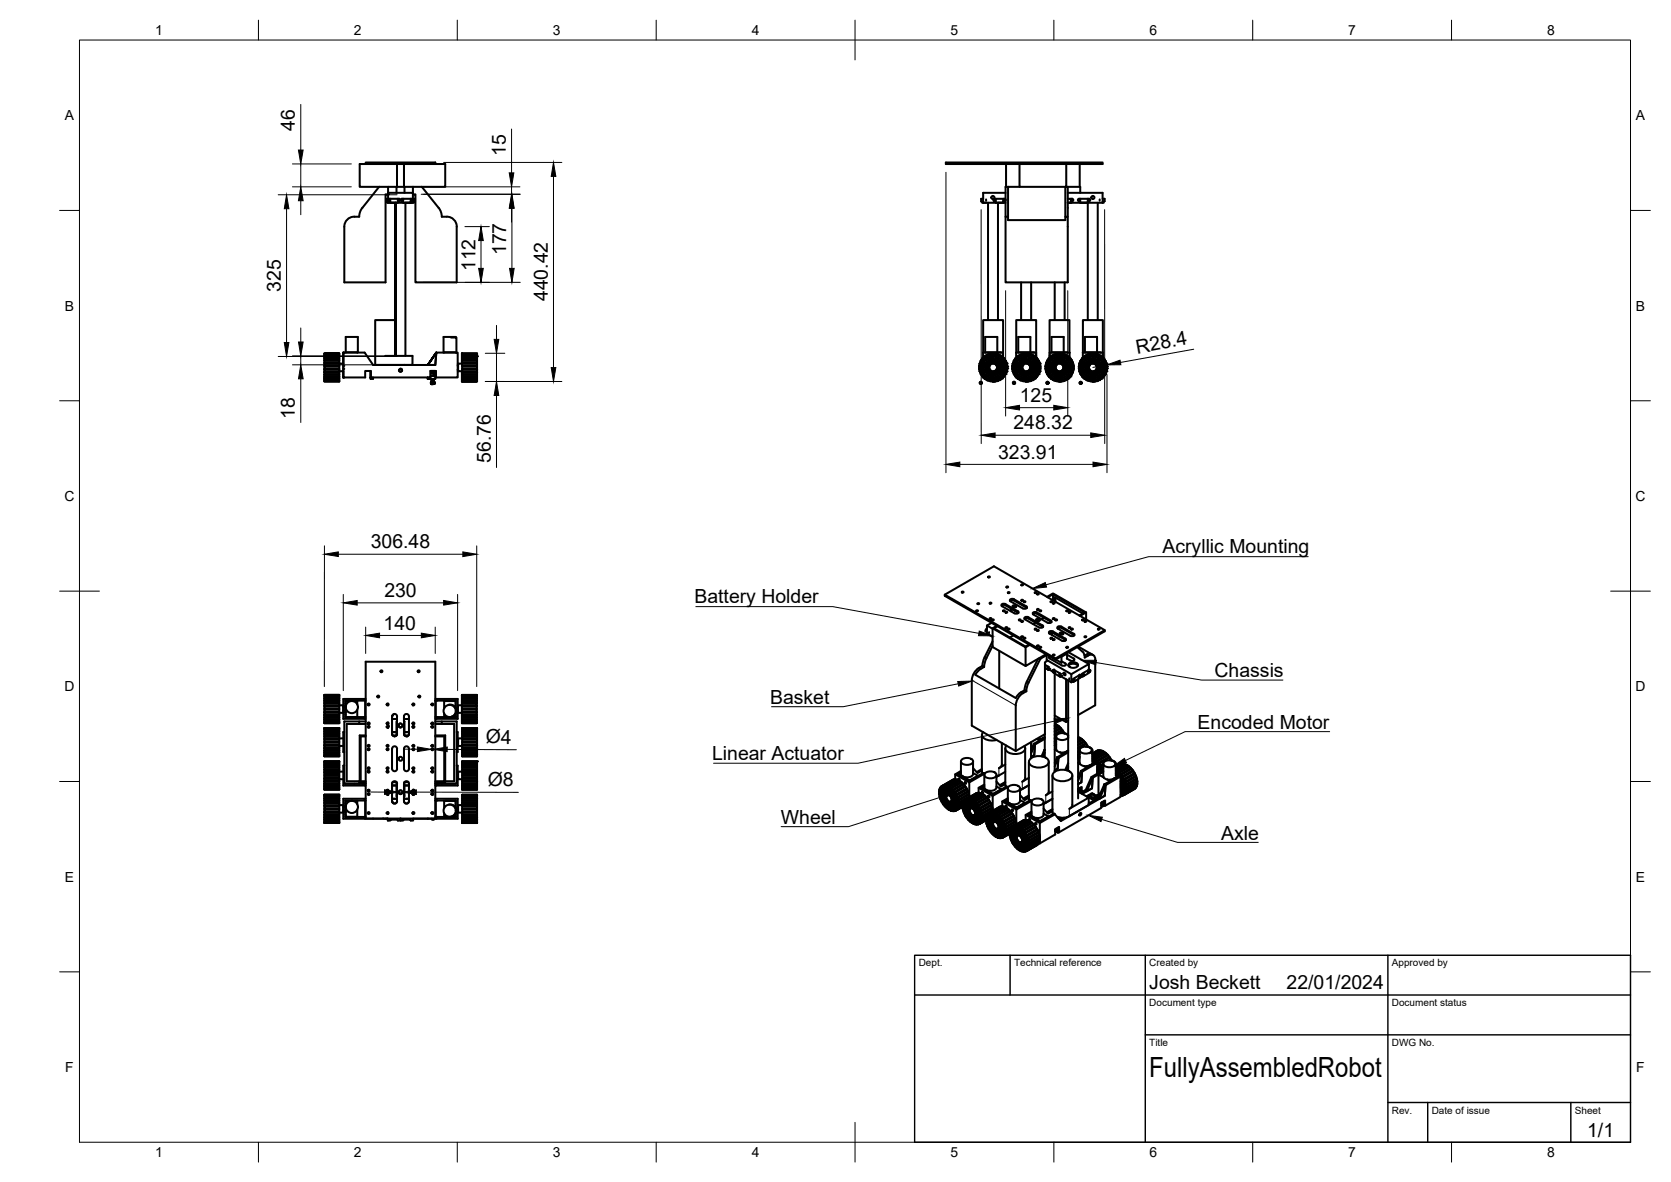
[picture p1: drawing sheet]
<svg xmlns="http://www.w3.org/2000/svg" width="420mm" height="297mm" viewBox="0 0 420 297" stroke-linecap="round" stroke-linejoin="round" font-family="sans-serif">
<defs><g id="words">
<text font-size="7" x="289" y="270.6">FullyAssembledRobot</text>
<g font-size="4.9">
<text x="74.2" y="32.9" transform="rotate(-90 74.2 32.9)">46</text>
<text x="127.2" y="39.1" transform="rotate(-90 127.2 39.1)">15</text>
<text x="127.3" y="64.1" transform="rotate(-90 127.3 64.1)">177</text>
<text x="119.5" y="68.2" transform="rotate(-90 119.5 68.2)">112</text>
<text x="70.6" y="73.3" transform="rotate(-90 70.6 73.3)">325</text>
<text x="137.7" y="75.7" transform="rotate(-90 137.7 75.7)">440.42</text>
<text x="285.9" y="88.8" transform="rotate(-10 285.9 88.8)">R28.4</text>
<text x="256.4" y="101">125</text>
<text x="74.2" y="105.3" transform="rotate(-90 74.2 105.3)">18</text>
<text x="254.8" y="107.9">248.32</text>
<text x="123.4" y="116.3" transform="rotate(-90 123.4 116.3)">56.76</text>
<text x="251" y="115.2">323.91</text>
<text x="93.2" y="137.8">306.48</text>
<text x="292.3" y="138.9">Acryllic Mounting</text>
<text x="96.6" y="150">230</text>
<text x="174.6" y="151.4">Battery Holder</text>
<text x="96.5" y="158.2">140</text>
<text x="305.4" y="170.2">Chassis</text>
<text x="193.6" y="176.9">Basket</text>
<text x="301.1" y="183.2">Encoded Motor</text>
<text x="122.2" y="186.8">Ø4</text>
<text x="179" y="191.1">Linear Actuator</text>
<text x="122.6" y="197.6">Ø8</text>
<text x="196.3" y="207">Wheel</text>
<text x="307.1" y="211">Axle</text>
<text x="289" y="248.5">Josh Beckett</text>
<text x="323.5" y="248.5">22/01/2024</text>
<text x="399.1" y="285.7">1/1</text>
</g>
<g font-size="3.5">
<text x="39" y="8.8">1</text>
<text x="89" y="8.8">2</text>
<text x="139" y="8.8">3</text>
<text x="189" y="8.8">4</text>
<text x="239" y="8.8">5</text>
<text x="289" y="8.8">6</text>
<text x="339" y="8.8">7</text>
<text x="389" y="8.8">8</text>
<text x="16.3" y="30.2">A</text>
<text x="411.3" y="30.2">A</text>
<text x="16.3" y="78">B</text>
<text x="411.3" y="78">B</text>
<text x="16.2" y="125.9">C</text>
<text x="411.2" y="125.9">C</text>
<text x="16.2" y="173.7">D</text>
<text x="411.2" y="173.7">D</text>
<text x="16.3" y="221.6">E</text>
<text x="411.3" y="221.6">E</text>
<text x="16.4" y="269.4">F</text>
<text x="411.4" y="269.4">F</text>
<text x="39" y="290.8">1</text>
<text x="89" y="290.8">2</text>
<text x="139" y="290.8">3</text>
<text x="189" y="290.8">4</text>
<text x="239" y="290.8">5</text>
<text x="289" y="290.8">6</text>
<text x="339" y="290.8">7</text>
<text x="389" y="290.8">8</text>
</g>
<g font-size="2.5">
<text x="231" y="242.9">Dept.</text>
<text x="255" y="242.9">Technical reference</text>
<text x="289" y="242.9">Created by</text>
<text x="350" y="242.9">Approved by</text>
<text x="289" y="252.8">Document type</text>
<text x="350" y="252.8">Document status</text>
<text x="289" y="262.9">Title</text>
<text x="350" y="262.9">DWG No.</text>
<text x="350" y="279.9">Rev.</text>
<text x="360" y="279.9">Date of issue</text>
<text x="396" y="279.9">Sheet</text>
</g>
</g></defs>
<!-- layer: Visible -->
<g fill="none" stroke="#000" stroke-width=".51">
<path d="M89.1 54.5h1.2M91.1 52.2l-.5 .8-.3 1.5M91.9 41.2h-1.5v5.8h4.9M91.9 40.8h17.6v.4h-17.6zM95.3 47h2.3v1.8h-.7v22.2h-10.3v-14a2.51 2.51 0 0 1 2.5-2.6M95.3 47l-4.2 5.2M97.3 50.6v.4h.3M97.6 50h-.6v.6h.6M97.6 50.1v-1.6h6.2v1.6M97.6 47h6.2M97.6 50.4v.6M97.9 50h2.4"/>
<path d="M97.9 49.9l-.3 .2v.3l.5 .2M98.1 50v1M98.1 51h1.3v38.4M99.7 47v1.5M99.8 41.2v5.8M100 50.6v.4h-1.9M100 50v.6M100.3 49.9l.3 .2v.3l-.6 .2M101.1 50h2.4M101.1 49.9l-.3 .2v.3l.6 .2M101.4 50v1h1.9v-.4M101.6 41.2v5.8"/>
<path d="M101.7 47v1.5M103.3 50v.6M103.6 49.9l.2 .2v.3l-.5 .2M103.8 48.8h.7v22.2h10.3v-14a2.47 2.47 0 0 0-2.5-2.6M103.8 50h.6v.6h-.6M103.8 50.4v.6h-6.2M104.1 50.6v.4h-2.2v38.4M106.1 47h-2.3v1.5M106.1 47l4.5 5.6 .3 .9 .2 1M109.5 41.2h2.5v5.8h-5.9M111.1 54.5h1.2M247 50.6v.4h.9"/>
<path d="M247.2 50h-.5v.6h.5M247.2 50.5v.5h5.6M247.9 50.1v.4M248.4 51v29.4M250.1 50h2.4M250.1 50.6h.3M250.1 49.9l-.3 .4 .3 .3M250.4 50v1h1.9v-.4M252.3 50.6h.2M252.3 50v.6M252.4 51h-1.5v29.4M252.6 49.9l.3 .3"/>
<path d="M252.8 54.5h.7M252.8 48.5h-5.6v1.6M252.9 50.4l-.3 .2M253 41.2v5.8M253.5 47h-.7v24h15.7v-16.5h-.6M256.3 47h-2.8v8.3h14.4v-8.3M256.3 41.2h11.8v5.8h-11.8zM256.3 41.2h-18.5v-.4h39.4v.4h-9.1M268.1 47h3.5v1.5M268.5 47v7.5M268.5 51h.9M268.5 51h8.7"/>
<path d="M268.5 48.5h8.7v1.6M269.3 50.6v.4h-.8M269.3 50h.2M269.5 49.9l.4 .4-.4 .3h-.2v-.6h-.8M271.3 50h2.5M271.3 50.6h.3M271.3 49.9l-.3 .4 .3 .3M271.5 41.2v5.8M271.6 50v1h1.9v-.4M271.8 51h1.7v29.4M273.5 50v.6M273.8 49.9l.3 .2v.3l-.6 .2"/>
<path d="M276 51v29.4M276.5 50.1v.3M277.2 50h.5v.6h-.5M277.2 50.4v.6M277.5 50.6v.4h-.3M256.8 71v9.4M259.3 71v9.4M265.2 71v9.4M267.7 71v9.4M81.6 88.8l3.7 .1M81.6 88.9v.2h3.7M81.6 89.1h3.7"/>
<path d="M81.6 89.1v.3h3.7M81.6 89.4v.1h3.7h-3.7v.4h3.7M81.6 89.9l3.7 .1M81.6 90v.5h3.7M81.6 90.5h3.7M81.6 90.5v.6h3.7h-3.7v.7h3.7M81.6 91.8l3.7 .1M81.6 91.9v.7h3.7M81.6 92.8h3.7zM81.6 93.6v.4h3.7M81.6 94.2v.4h3.7M81.6 94.8v.3h3.7"/>
<path d="M81.6 95.3v.2h3.7M81.6 95.5l3.7 .1M81.6 95.3h3.7M81.6 94.8h3.7M81.6 94.2h3.7M81.6 93.6h3.7M81.6 91.4h3.7M81.6 90.7h3.7M81.6 90.1h3.7M81.6 92.1h3.7M81.6 92.6v.2M81.6 93.3v.2"/>
<path d="M81.6 94v.1M81.6 94.6v.1M81.6 95.1v.1M85.3 91.4h1v1.9h-4.7v-.5M85.3 88.8h-3.7h3.7v7.1h-3.7l3.7-.1h-3.7v-.2M85.3 93.5l-3.7 .1M85.3 94.1l-3.7 .1M85.3 94.7h-3.7v.1M85.3 95.2h-3.7v.1M86.3 88.6h5.4l2.1 3.1h15.7l.2-3.1h5.4v6.3h-5.5v-1.7h-1.4v1.7h-15v-1.7h-1.4v1.7h-5.5zM86.3 88.6v2.8M86.3 93.3v1.6"/>
<path d="M86.9 88.5v-3.8h3.1v3.8l-.2 .1M89.8 88.5l-2.9 .1M93.2 94.9v.3M93.2 94.9v.3h.6v-.3M93.2 93.2v1.7M96.8 89.4h6.9v2.3h-9.4v-11.3h5v9M99.6 91.7h.1M100.3 93l.4 .4 .4-.3M100.7 92.7l.4 .4M101.8 91.7h.1M107.6 94.9v.3h.6v-.3v.3M108.2 95.2h.1"/>
<path d="M108.2 93.2h.9M108.4 96.1v.3zM108.4 96.4h.1M108.5 94.4l.8 .1zM108.5 93.7l.8 .1zM108.5 96.4v.1M108.5 96l-.1 .1M108.5 95.5v-.3v.4M108.5 95.5l.6 .1zM108.5 96v.5M108.5 96h.6v.5h-.6zM108.5 96h.1"/>
<path d="M108.5 94.4h.2zM108.5 93.7l.2 .1zM108.7 94.4h.4M108.7 93.8h.4M109.1 94.4h.1zM109.1 93.8l.1-.1zM109.1 96v.5M109.1 93.2v.5M109.1 94.5h.4zM109.1 93.2h.4v1.3M109.1 93.8v.6M109.1 95.2v.3"/>
<path d="M109.1 96.4h.1M109.1 96.1h.1M109.2 96.1v.3M109.5 94.5v.7h-1.3M109.6 93.2v1.7M109.7 88.6h.1M109.7 88.6l-2.1 3.1 2.1-3.1-.2 3.1h-1.9zM111.7 88.5l2.9 .1M113.4 84.8h1.4v3.8M114.6 84.8v-.1h-3.1v3.8l.2 .1M115.2 92.8v.5M115.2 91.4v.6"/>
<path d="M116.1 95.6h3.9v.2h-3.8M116.1 95.5l3.9 .1M116.1 95.3h3.9v.2M116.1 95.2h3.9v.1M116.1 94.8h3.9v.4M116.1 94.7h3.9v.1M116.1 94.2h3.9v.5M116.1 94.1l3.9 .1M116.1 93.6h3.9v.5M116.1 93.5l3.9 .1M116.1 91.4h3.9v.4M116.1 90.7h3.9v.4"/>
<path d="M116.1 90.1h3.9v.4M116.1 89.1h3.9v.3M116.1 89.1h3.9M116.1 88.9h3.9v.2M116.1 95.1h3.9M116.1 94.6h3.9M116.1 94h3.9M116.1 91.1h3.9M116.1 90.5h3.9M116.1 89.9h3.9M116.1 89.4h3.9M116.1 95.8h.1"/>
<path d="M116.1 89.5h.1M116.2 91.4h-1v1.9h1M116.2 88.8v7.1h3.8l-3.8-.1M116.2 92.1h3.8v.7h-3.8h3.8v.7M116.2 89.5h3.8v.4M116.2 88.8l3.8 .1M116.2 88.8h3.8M116.2 88.8l-.1 2.6M116.2 92.6h3.8M116.2 91.8h3.8M120 91.8l-3.8 .1M120 91.1l-3.8 .1"/>
<path d="M120 90.5h-3.9M120 89.9l-3.9 .1M120 89.4v.1h-3.8M120 93.3h-3.9l.1 2.6M120 90v.1M120 90.5v.2M120 91.2v.2M120 91.9v.2M246.2 92.6h.1l.1 .2h-.2M246.2 91.8l.2 .1-.2 .2h.1M246.2 92.6h.1M246.2 92.1v.5"/>
<path d="M246.2 92.1h.1M246.2 92.8l.1 .5M246.3 93.3h.2v.2l-.1 .1M246.3 93.3h.1M246.3 91.3l-.1 .5M246.3 91.3v.1M246.4 91.1l.1 .1v.2h-.2h.2M246.4 93.5l.2 .5M246.6 94l.1-.1 .3 .7M246.6 90.7h.1M246.6 94h.1M246.6 90.7l-.2 .4"/>
<path d="M247 92.5h1.8l-1.8 .4zM247 94.6h.1M247 90.1l-.3 .4h.1l-.1 .3-.1-.1M247 91.7l1.8 .5h-1.8zM247.1 93.2l.1 .2M247.1 93.2l1.7-.5-1.5 .9zM247.1 94.5l-.1 .1 .1-.1 .5 .6M247.2 94.6v.3M247.2 91.8v.4M247.2 92.5v.4M247.2 88.6v-8.2h5v9M247.3 91.1l1.5 .9-1.7-.5z"/>
<path d="M247.5 95.1l.1-.1 .6 .5M247.5 95.1l.3 .1M247.5 95.1h.1M247.7 90.5l-.3 .3 1.6 1-1.3-1.3M247.7 94.2l-.3-.4 1.6-.9-1.3 1.3M247.7 88.5v-3.8h3.1v3.8M247.7 88.6h4M247.8 95.1h.1M247.9 90.3l.4-.3 .8 1.6zM248.2 95.5v-.1l.3 .1-.1 .1M248.3 94.6l-.4-.3 1.2-1.2-.9 1.6M248.3 93.4l.1 .1"/>
<path d="M248.4 89.1l.1 .1-.3 .1v-.2l-.5 .3 .1 .1-.2 .2v-.2l-.2 .1-.3 .6-.1-.1 .1 .1M248.4 95.6l.5 .2M248.4 95.5h-.3M248.5 94.8l.8-1.6-.4 1.8M248.5 94.8l.4 .1M248.5 93.4l-.2 .2M248.6 94.9h.3M248.8 93.5l-.1 .3h-.3M248.8 93.6l-.3 .1M248.9 95.8v-.2l.2 .1v.1l.5 .1M248.9 95.8h.1M248.9 89.7l.4 1.7-.8-1.5"/>
<path d="M248.9 89.7l-.4 .2M249.1 95l.5-1.7v1.8M249.1 95l.5 .1M249.1 89.6h.5v1.8zM249.2 94.9h.4M249.3 94.8v.2M249.6 88.8v.2h.3v-.2M249.6 95.9h.1M249.6 88.8h-.5v.2l-.2 .1v-.2l-.5 .1M249.9 94.9h.4M249.9 89.6h.4l-.4 1.8zM249.9 88.8h.4"/>
<path d="M250.3 93.1l1.3 1.2-.4 .3zM250.3 95l-.4-1.7v1.8M250.3 95l-.4 .1M250.3 88.8v.2l.2 .1 .1-.2M250.3 95.8l-.7-.1v.2M250.5 94.9h.3M250.5 95.6l-.2 .1v.1v-.1l.2-.1 .1 .2M250.6 89.7l.4 .2-.9 1.5zM250.6 88.9l.5 .1M250.6 93.4l.3 .3M250.6 93.4v.1M251 93.4h.1"/>
<path d="M251 94.8l-.9-1.6 .4 1.8M251 93.8h-.3M251 94.8l-.4 .1M251 89.1v.1l.2 .1 .1-.2M251.1 95.6l-.5 .2M251.2 95.4l-.2 .1 .1 .1M251.2 90l.4 .3-1.3 1.3zM251.3 95.5l-.1-.1-.2 .1v.1M251.3 89.1l.4 .3-.1 .1 .2 .2 .1-.2M251.8 90.5l-1.3 1.3 1.5-.9M251.8 90.5l.3 .3M251.8 95l-.1 .2"/>
<path d="M251.9 95.1l-.1-.1-.2 .2 .1 .1-.4 .2M251.9 89.5l.4 .4M252 93.8l-1.5-.9 1.3 1.3M252.1 93.8l-.3 .4M252.2 91.1l-1.6 .9 1.7-.5M252.2 92.2v-.4l.2-.1-1.7 .5h1.8M252.2 92.5v.4h.2l-1.7-.4h1.8M252.2 93.1v.5M252.3 89.9l-.2 .1 .2 .2M252.3 89.9l-.1-1.3h-5v1.5M252.3 89.9v.3M252.3 94.5l-.1 .2"/>
<path d="M252.3 93.2l-1.7-.5 1.6 .9M252.4 91.5l-.2-.4v.5M252.4 93.2l-.2 .4M252.4 91.7l.1 .5M252.4 94.6l-.1-.1-.2 .2 .2 .1-.4 .3M252.4 94.6h.1M252.5 90l.2 .4-.1 .1 .1 .3 .2-.1M252.5 90.1l-.2 .1M252.5 92.5l-.1 .4M252.7 93.9l-.1 .2 .1 .1M252.7 94.2l-.2 .4M252.9 94l-.2-.1-.1 .2 .1 .1"/>
<path d="M252.9 90.7h.1M252.9 90.7l.2 .4M253 91.4l-.1-.2 .1-.1-.1 .1 .1 .2h.1l.1 .4-.1 .1v.2l.2 .1-.2 .6h.1M253 93.3l-.1 .2 .2 .1M253.1 93.5l-.2 .5M253.1 92.6v.2h.1M253.2 92.8l-.1 .5h-.1l-.1 .2 .1 .1M254.5 92.1h.2M254.5 92.6h.1M254.5 92.1v.5M254.5 92.1h.1M254.6 91.4h.2"/>
<path d="M254.6 93.3h.1M254.6 91.3l-.1 .5 .2 .1v.2h-.2M254.6 91.3v.1M254.7 92.6l-.1 .7M254.7 92.6h-.2M254.7 91.1l.2 .1-.1 .2h-.2M254.8 93.3l.1 .7M254.8 93.3h-.2M254.9 94l.2-.1 .2 .7M254.9 90.7h.2M254.9 94h.1M254.9 90.7l-.2 .4"/>
<path d="M254.9 90.7h.1M255.3 92.5h1.8l-1.7 .4zM255.3 94.6l.1-.1 .2 .2-.1 .1M255.3 90.1l.1 .1M255.3 94.6h.1M255.3 90.1l-.3 .4h.2l-.1 .3-.2-.1M255.4 91.7l1.7 .5h-1.8zM255.4 93.2l.1 .2zM255.4 93.2l1.8-.5-1.6 .9zM255.4 94.5l-.1 .1M255.5 89.9l.1 .1-.2 .2-.1-.1M255.5 94.9h.1"/>
<path d="M255.5 88.6h5v1.2M255.5 88.6v1.2M255.5 91.8v.4M255.5 92.5v.4M255.5 94.6v.3M255.5 94.8l.4 .3M255.5 88.6v-8.2h5l.1 9.5M255.6 91.1l1.6 .9-1.8-.5zM255.9 95.1h.1M255.9 95l.2 .2M255.9 95l.3 .2-.1 .1M255.9 95l-.1 .1"/>
<path d="M256 90.5l-.3 .3 1.6 1-1.3-1.3M256 94.2l-.3-.4 1.6-.9-1.3 1.3M256 88.5v-3.8h3.1v3.8M256 88.6h4M256.1 89.4l.1 .1-.5 .1-.2 .5M256.1 95.3l.4 .2M256.2 95.1h.1M256.2 94.4l1.3-1.3-.9 1.6M256.2 94.3l.4 .3M256.4 95.5h.3M256.5 95.5v-.1l.7 .4M256.6 90l.9 1.6-1.3-1.3"/>
<path d="M256.6 90l-.4 .3M256.7 89.1l.1 .1-.3 .1v-.2l-.4 .3M256.8 94.8l.9-1.6-.5 1.8M256.8 94.8l.4 .1M256.8 89.9l.4-.2 .5 1.7zM256.9 93.4l-.2 .1M256.9 94.9h.3M257.1 93.8h-.3M257.1 93.5v.2M257.1 93.6l-.3 .1M257.2 95.8v-.2l.3 .1-.1 .1 .5 .1M257.2 88.9l-.5 .1"/>
<path d="M257.5 95l.4-1.7v1.8M257.5 95l.4 .1M257.5 89.6h.4v1.8zM257.5 94.9h.4M257.6 94.8v.2M257.9 88.8v.2h.3v-.2M257.9 95.9h.1M257.9 88.8l-.7 .3v-.2M258.2 94.9h.4M258.2 88.8h.5l-.1 .2 .3 .1v-.2M258.6 89.6l-.4 1.8v-1.8h.4M258.6 95l-.4-1.7v1.8"/>
<path d="M258.6 95l-.4 .1M258.7 95.8l-.8-.1v.2M258.8 94.9h.4M258.9 95.6l-.3 .1 .1 .1M258.9 89.7l.4 .2-.9 1.5zM258.9 95.8v-.2l-.3 .1 .1 .1M258.9 88.9l.5 .1M258.9 92.7l1.8 .5-.2 .4zM258.9 93.5l.3 .2M259 93.4l-.1 .2M259 92.5h1.8v.4zM259 92.2l1.7-.5 .1 .5z"/>
<path d="M259.3 93.4l.1 .1M259.3 94.8l-.9-1.6 .5 1.8M259.3 94.8l-.4 .1M259.3 93.8h-.2M259.4 89.1l-.1 .1 .2 .1 .1-.2 .4 .3M259.4 95.6l-.5 .2M259.5 95.4l-.2 .1 .1 .1M259.6 95.5l-.1-.1-.2 .1 .1 .1M259.9 94.3l-.4 .3-.9-1.5 1.3 1.3M259.9 90.3l-.4-.3-.9 1.6 1.3-1.3M260 89.4l-.1 .1 .2 .2 .1-.2 .4 .4M260.1 90.5l.3 .3-1.6 1 1.3-1.3"/>
<path d="M260.1 94.2l.3-.4-1.6-.9 1.3 1.3M260.1 95l-.1 .2M260.5 89.9v.2M260.5 91.1v.5M260.5 92.5v.4h.2M260.5 93.1v.4M260.5 91.2v.3M260.6 89.9l-.1 .1 .1 .2M260.6 89.9v.3M260.6 94.5l-.1 .2M260.7 91.5l-.2-.4-1.6 .9 1.8-.5M260.7 91.7l-.2 .1v.4"/>
<path d="M260.8 94.6l-.2-.1-.1 .2 .1 .1-1 .7M260.8 94.6h.1M260.8 90.1l-.2 .1M260.8 90l.3 .4-.2 .1 .1 .3 .2-.1M260.8 90.1h.1M261 93.9l-.1 .2 .1 .1M261.1 94.2l-.3 .4M261.2 94l-.2-.1-.1 .2 .1 .1M261.2 90.7h.1M261.2 90.7l.2 .4M261.3 93.3l-.1 .2 .2 .1M261.4 91.1l-.2 .1 .1 .2h.2l.1 .4-.2 .1v.2h.2"/>
<path d="M261.4 93.5l-.2 .5M261.4 92.6v.2h.2M261.6 92.8l-.1 .5h-.2l-.1 .2 .2 .1M261.6 92.6h-.2v.2h.2M261.6 92.6h.1M261.6 92.1v.5M262.9 92.6h.1v.7M262.9 92.1h.1M262.9 92.6h.1M262.9 92.1v.5M263 93.3h.1l.2 .7M263 91.4h.2"/>
<path d="M263 93.3h.1M263 91.3l-.1 .5 .2 .1-.1 .2h-.1M263 91.3v.1M263.1 91.1l.1 .1-.1 .2h-.1M263.2 93.3h-.2M263.3 94l.1-.1 .3 .7M263.3 90.7h.1M263.3 94h.1M263.3 90.7l-.2 .4M263.7 92.5h1.8l-1.8 .4zM263.7 94.6l.1-.1 .2 .2-.2 .1M263.7 94.6h.1"/>
<path d="M263.7 90.1l-.3 .4h.1l-.1 .3-.1-.1M263.7 90.1l.1 .1M263.7 91.7l1.8 .5h-1.8zM263.8 93.2l1.7-.5-1.5 .9zM263.8 94.5l-.1 .1M263.8 89.9l.2 .1M263.9 94.8l.3 .3M263.9 89.9v.2M263.9 93.1v.4l-.1-.3M263.9 89.9v.1M263.9 91.1v.5M263.9 91.8v.4"/>
<path d="M263.9 92.5v.4M263.9 94.6v.1M263.9 93.1l-.1 .1M264 91.1l-.2 .4M264 90l-.2 .2-.1-.1M264 91.1l1.5 .9-1.7-.5M264.2 95.1l.1-.1 .2 .2-.1 .1M264.2 95.1h.1M264.4 95l.1 .2M264.4 90.5l-.3 .3 1.5 1-1.2-1.3M264.4 94.2l-.3-.4 1.5-.9-1.2 1.3M264.4 88.5v-3.8h3.1v3.8"/>
<path d="M264.4 88.6h4M264.4 89.4l.1 .1-.2 .2-.1-.2-.3 .4M264.4 95.3l.5 .2M264.5 94.4l1.3-1.3-.9 1.6M264.6 94.3l.3 .3M264.9 95.5h.1M264.9 95.5v-.1l.6 .4M264.9 95.5l.2 .1M264.9 90l.9 1.6-1.3-1.3M264.9 90l-.3 .3M265.1 89.1l.1 .1-.3 .1v-.2l-.5 .3M265.1 94.8l.9-1.6-.4 1.8"/>
<path d="M265.1 94.8l.5 .1M265.2 89.9l.4-.2 .4 1.7zM265.2 93.8h.2M265.2 93.4l-.1 .1M265.3 94.9h.3M265.5 93.4l.1 .1M265.5 93.5l-.3 .2M265.6 88.9l-.5 .1M265.6 95.6l.2 .1v.1l.5 .1M265.6 95.6l-.1 .2M265.6 95.6v.2M265.8 95l.5-1.7v1.8"/>
<path d="M265.8 95l.5 .1M265.8 89.6h.5v1.8zM265.9 94.9h.4M266 94.8l.1 .3M266.3 88.8v.2h.2v-.2M266.3 95.9h.1M266.3 88.8l-.7 .3-.1-.2M266.5 94.9h.5M266.5 88.8h.5v.2l.2 .1 .1-.2 .4 .1M267 93.1l1.3 1.2-.4 .3zM267 89.6l-.5 1.8v-1.8h.5M267 95l-.5-1.7v1.8"/>
<path d="M267 95l-.5 .1M267 95.8l-.7-.1v.2M267.2 94.9h.3M267.2 95.6l-.2 .1v.1M267.2 89.7l.5 .2-.9 1.5zM267.3 95.8l-.1-.2-.2 .1v.1M267.3 92.7l1.7 .5-.1 .4zM267.3 93.6l.3 .1M267.4 92.5h1.8l-.1 .4zM267.4 92.2l1.7-.5 .1 .5zM267.4 93.5v.3h.3M267.6 93.4l.2 .2"/>
<path d="M267.7 94.8l-.9-1.6 .4 1.8M267.7 94.8l-.5 .1M267.7 89.1v.1l.2 .1 .1-.2 .4 .3-.1 .1 .2 .2 .1-.2 .4 .4M267.7 95.6l-.4 .2M267.8 93.5h.1M267.9 95.4l-.2 .1v.1M267.9 90l.4 .3-1.3 1.3zM268 95.5l-.1-.1-.2 .1v.1M268.4 95.3l-.4 .2M268.5 90.5l.2 .3-1.5 1 1.2-1.3M268.5 94.2l.2-.4-1.5-.9 1.2 1.3M268.5 95l-.1 .3"/>
<path d="M268.6 95.1l-.1-.1-.2 .2 .1 .1M268.9 88.6v-8.2h-5v9.4M268.9 94.8l-.3 .3M268.9 94.9h.1M268.9 89.8l.1 .1M268.9 88.6h-5v1.2M268.9 88.6l.1 1.6M268.9 91.3v.2M268.9 92.5v.4h.2M268.9 93.1v.3M268.9 94.6v.3M269 94.8l-.4 .3"/>
<path d="M269 94.8h-.1M269 89.9l-.2 .1 .2 .2M269 89.9h-.1M269 94.5l-.1 .1M269 91.5l-.1-.4-1.6 .9 1.7-.5M269.1 91.7l-.2 .1v.4M269.1 90l.3 .4M269.1 90.1l-.1 .1M269.1 90.1h.1M269.4 93.9l-.1 .2 .1 .1M269.4 90.5h-.1l.1 .3M269.4 94.2l-.6 .5 .2 .1"/>
<path d="M269.4 90.5h-.1l.1 .2M269.5 94l-.1-.1-.1 .2 .1 .1M269.5 94h.1M269.5 90.7l-.1 .1M269.5 90.7l.2 .4M269.6 90.7h-.1M269.7 93.3l-.1 .2 .1 .1M269.7 93.5l-.2 .5M269.7 91.1l-.1 .1 .1 .2h.1M269.8 92.1h.2M269.8 92.6v.2h.1M269.8 93.3h-.1l-.1 .2 .1 .1"/>
<path d="M269.8 93.3h.1M269.8 91.4h.1M269.8 91.3l.1 .5M269.9 91.8l-.2 .1 .1 .2M269.9 92.8l-.1 .5M269.9 92.6h-.1l-.1 .2h.2M269.9 91.8l-.1 .1v.2M269.9 92.6h.1M270 92.1v.5M271.3 92.6h.1l.1 .2h-.2M271.3 91.8l.2 .1-.2 .2h.1M271.3 92.6h.1"/>
<path d="M271.3 92.1h.1M271.3 92.1v.5M271.3 92.8l.1 .5M271.4 93.3h.1l.2 .7M271.4 93.3h.1M271.4 91.3v.1M271.4 91.3l-.1 .5M271.5 91.1l.1 .1-.1 .2h-.1h.1M271.7 94l.1-.1 .3 .7M271.7 90.7h.1M271.7 94h.1M271.7 90.7l-.2 .4"/>
<path d="M272.1 92.5h1.8l-1.8 .4zM272.1 94.6h.1M272.1 90.1l-.3 .7-.1-.1M272.1 91.7l1.8 .5h-1.8zM272.2 93.2l.1 .2zM272.2 93.2l1.7-.5-1.5 .9zM272.2 94.5l-.1 .1 .1-.1 .4 .6M272.2 89.9l.2 .1-.2 .2-.1-.1 .1 .1M272.3 89.8v-1.2h5l.1 1.3M272.3 94.6v.3M272.3 89.9v.2M272.3 91.8v.4"/>
<path d="M272.3 92.5v.4M272.3 88.6v-8.2h5v9M272.4 91.1l1.5 .9-1.7-.5zM272.6 95.1h.1M272.7 95l.2 .2M272.7 95l.6 .5M272.7 95l-.1 .1M272.8 90.5l-.3 .3 1.5 1-1.2-1.3M272.8 94.2l-.3-.4 1.5-.9-1.2 1.3M272.8 88.5v-3.8h3v3.8M272.8 88.6h4M272.9 95.1h.1"/>
<path d="M273 90.3l.3-.3 .9 1.6zM273.2 95.5h.3M273.2 95.5l.1-.1 .2 .1v.1M273.3 94.6l-.3-.3 1.2-1.2-.9 1.6M273.5 89.1v.1h-.4l-.3 .2 .1 .1-.2 .2-.1-.2-.3 .4M273.5 95.6l.5 .2M273.5 94.8l.9-1.6-.4 1.8M273.6 94.8l.4 .1M273.6 93.4l-.2 .1M273.7 94.9h.3M273.8 93.8h-.3M273.9 93.5v.2"/>
<path d="M273.9 93.6l-.3 .1M273.9 95.8l.1-.2 .2 .1v.1l.5 .1M274 95.8h.1M274 89.7l-.4 .2 .8 1.5-.4-1.7M274.2 89.6l.5 1.8v-1.8h-.5M274.2 95l.5-1.7v1.8M274.2 95l.5 .1M274.3 94.9h.4M274.3 94.8l.1 .2M274.7 88.8v.2h.2v-.2M274.7 95.9h.1M274.7 88.8h-.5v.2l-.2 .1v-.2l-.5 .1"/>
<path d="M274.9 94.9h.4M274.9 89.6h.5l-.5 1.8zM274.9 88.8h.5M275.4 93.1l1.3 1.2-.4 .3zM275.4 95l-.5-1.7v1.8M275.4 95l-.5 .1M275.4 88.8v.2l.2 .1 .1-.2M275.4 95.8l-.7-.1v.2M275.6 94.9h.3M275.6 95.6l-.2 .1v.1v-.1l.2-.1 .1 .2M275.6 89.7l.5 .2-.9 1.5zM275.7 88.9l.4 .1"/>
<path d="M275.7 93.5l.3 .2M275.7 93.4v.2M276 93.4l.1 .1M276.1 94.8l-.9-1.6 .4 1.8M276.1 94.8l-.5 .1M276.1 93.8h-.3M276.1 89.1v.1l.2 .1 .1-.2M276.1 95.6l-.4 .2M276.3 95.4l-.2 .1v.1M276.3 90l.4 .3-1.3 1.3zM276.4 95.5l-.1-.1-.2 .1v.1M276.4 89.1l.4 .3-.1 .1 .2 .2 .1-.2"/>
<path d="M276.8 95.2v.1M276.8 95.3l-.4 .2M276.8 90.5l-1.2 1.3 1.5-.9M276.9 90.5l.2 .3M276.9 95l-.2 .2M277 95.1l-.1-.1-.1 .3M277 89.5l.4 .4M277.1 93.8l-1.5-.9 1.2 1.3M277.1 93.8l-.2 .4M277.2 91.1l-1.5 .9 1.7-.5M277.3 91.1l.1 .4M277.3 91.1v.5"/>
<path d="M277.3 92.2v-.4l.2-.1-1.7 .5h1.7M277.3 92.5v.4h.2l-1.7-.4h1.7M277.3 93.1v.4M277.3 89.9l-.1 .1 .2 .2M277.4 94.8l-.4 .3M277.4 89.9v.3M277.4 94.5v.3M277.4 93.2l-1.7-.5 1.5 .9M277.5 93.2l-.2 .4M277.5 91.7l.1 .5M277.5 94.6l-.1-.1-.2 .2 .1 .1M277.5 94.6h.1"/>
<path d="M277.5 90l.3 .7h.1M277.5 90.1l-.1 .1M277.6 92.5l-.1 .4M277.8 93.9l-.1 .2 .1 .1M277.8 94.2l-.3 .4M277.9 94l-.1-.1-.1 .2 .1 .1M277.9 90.7h.1M277.9 90.7l.2 .4M278.1 93.3l-.1 .2 .2 .1M278.1 91.4l-.1-.2 .1-.1-.1 .1v.2l.2-.1 .1 .5-.1 .1v.2h.2v.1l-.2 .6h.1M278.1 93.5l-.2 .5M278.2 92.6v.2h.1"/>
<path d="M278.3 92.8l-.1 .5h-.2v.2l.1 .1M237.6 149.4l27.8 16.1v.3l-27.8-16.1v-.3l12.3-7.1 27.9 16.1v.3l-12.4 7.1M241.9 148.7l.4 .1-.2 .1zM245.5 153.4l.4 .1-.2 .1zM245.8 151.6l.4 .1-.2 .1zM247.8 158.7l.4 .1v.4l1.4 .8M248.2 158l-.4 .4v.2M248.2 157.2l1.4 .8M248.5 144.9l.4 .1-.2 .1zM248.7 158.8v.3M248.9 151.5l.4 .1-.2 .1zM248.9 155.3l.4 .1-.2 .2z"/>
<path d="M249.3 156.5l-1.1 .7v1.3M249.5 155.7l.4 .1-.2 .1zM249.6 157.9v4.7l8.3 4.8M250.6 157.3l-1 .6 8.3 4.8M250.8 157.4l-.9 .5 8 4.6 .9-.5M251.8 152.2l.9-.2 3.2 1.9M251.9 152.3l3.2 1.8a.68 .68 0 0 0 1-.3l-.1-.2M252 152.3l-.2-.3a.83 .83 0 0 1 1-.2l3.1 1.8M252.3 153.4l.4 .1-.3 .1zM252.9 153.8l.4 .1-.3 .1zM252.9 157.6l.4 .1-.3 .2zM253.1 147.4l.4 .1-.2 .1z"/>
<path d="M253.5 148.8l.4 .1-.3 .2zM253.5 158l.4 .1-.3 .1zM254 151l.8-.2 3.4 2M254 150.6l.8-.1 3.3 1.9 .1 .3a.83 .83 0 0 1-1 .2l-3.1-1.8-.2-.2zM254.2 152.9v.7M254.4 153h.1M254.4 153.1l1.6 .8M254.7 152.2l.5-.1 .3 .3-.6 .3-.3-.3zM254.7 152.5h.8M254.8 159.7l-.9 .5M256 153.9l.1 .1M256.2 155.7l.4 .1-.2 .1z"/>
<path d="M256.8 146.9l.5 .1-.3 .1zM256.8 150.8l.5 .1-.3 .1zM256.8 156l.5 .1-.3 .2zM256.8 159.9l.5 .1-.3 .2zM257.4 151.1l.5 .1-.3 .1zM257.6 155.5l.5-.2 .5 .1 3.7 2.2M257.7 155.1h.9l3.5 2.1 .2 .3a.85 .85 0 0 1-1.1 .2l-3.5-2.1-.1-.1zM260.2 148.8l.4 .1-.2 .2zM260.2 158l.4 .1-.2 .1zM260.4 156.5l-.6 .3M260.6 155.9l.4-.1 .4 .1M260.6 155.6l.5-.1 .4 .4-.7 .2-.3-.2z"/>
<path d="M260.7 154.2l3.7 2.1M260.7 153.9l3.6 2 .1 .4a.83 .83 0 0 1-1 .2l-3.6-2.1M260.7 153.9a.68 .68 0 0 0-1 .3l.1 .2M260.7 154.2l-.5-.1-.5 .2M260.8 153.1l.4 .1-.2 .1zM260.8 149.2l.4 .1-.2 .1zM260.8 158.3l.4 .1-.2 .2zM261.3 155.9l-.3 .2M261.4 153.4l.4 .1-.2 .1zM262.5 155.2l-.6 .4M263.3 150l1.5-.9 8.3 4.8M264.2 151.1l.4 .1-.2 .1z"/>
<path d="M264.4 158.9l-.5 .3M264.5 158.9v.7M264.7 159l3.3 1.9M264.8 149.3l7.9 4.6-1.3 .8M264.8 158.7l3.1 1.8 .1 .3a.83 .83 0 0 1-1 .2l-3.1-1.8M264.8 149.3v1.6M264.8 149.3l-1.4 .8M264.8 158.7a.68 .68 0 0 0-1.1 .3l.2 .2M264.8 159l-.6-.1-.4 .2M264.8 151.5l.4 .1-.2 .1zM264.8 155.3l.4 .1-.2 .2zM265.2 151.1v-1l7.1 4.1"/>
<path d="M265.4 150.2v1M265.4 155.7l.4 .1-.2 .1zM265.9 157.9l.8-.2 3.4 1.9M266 158l-.1-.4a.83 .83 0 0 1 1-.1l3.1 1.8M266 158l3.1 1.8a.68 .68 0 0 0 1.1-.4l-.2-.2M266.3 159.9h.1M266.5 159.4l.4-.2 .4 .2M266.5 159l.5-.1 .4 .4-.6 .2-.4-.2zM266.6 157.7l-.6 .3M268.2 153.4l.4 .1-.3 .1zM268.8 157.6l.4 .1-.3 .2zM268.8 153.8l.4 .1-.3 .1z"/>
<path d="M269.4 158l.4 .1-.3 .1zM272.1 155.7l.4 .1-.2 .1zM272.7 159.9l.5 .1-.3 .2zM272.7 156l.5 .1-.3 .2zM273.1 153.9l-1.5 .9M273.1 153.9v1.7M276.1 158l.4 .1-.2 .1zM277.8 158.4l-12.4 7.1M81.6 174.6h3.7M81.6 174.7l3.7 .1M81.6 174.8h3.7M81.6 174.8v.2h3.7"/>
<path d="M81.6 175v.2h3.7M81.6 175.2v.3h3.7M81.6 175.5v.1h3.7M81.6 175.6v.4h3.7M81.6 176l3.7 .1M81.6 176.1v.5h3.7M81.6 176.6l3.7 .1M81.6 176.7v.6h3.7M81.6 177.3l3.7 .1M81.6 177.4v.7h3.7M81.6 178.1v.2h3.7M81.6 178.3v.5h3.7"/>
<path d="M81.6 179h3.7zM81.6 179v.5h3.7M81.6 179.7v.5h3.7M81.6 178.8v.2M81.6 179.5v.2M81.6 175.6h3.7M81.6 176.9h3.7M81.6 176.2h3.7M81.6 177.6h3.7M81.6 179.7h3.7M85.3 177.2h1v1.9h-1M85.3 174.6v7.1"/>
<path d="M85.3 179.7h-3.7M86.8 178.9h.1M86.8 177.4h.1M86.8 177.3h.1M86.8 176.8h.1M86.8 179.6h.1M86.8 179.1h.1M89.8 177v-.8h-2.9v4h2.9v-1.8M91.7 175.6h-5.4v5h5.4M91.8 176.1v4.1M91.9 176.1h-5.1v4.1h4.9M91.9 175.6h-.2v.5"/>
<path d="M91.9 166.3h17.6v39.4h-17.6zM97.6 176.8v.5M98.6 179.9v.1M99 179.5l-.4 .5M101.6 179.9v.1M103.8 176.8v.5M109.5 175.6h5.6v5h-5.4v-.4h4.9v-.9v.9h-2.9v-.9M109.6 176.1v4.1M109.7 175.6v.5h-.2h5.1v1.8v-1.7h-2.9v1.8M112.8 177.1a1.53 1.53 0 0 1 1.9 1.1 1.53 1.53 0 0 1-1.2 1.9M114.6 176.1l-2.7 .1M115.1 178.6h.1"/>
<path d="M115.1 177.8h.1M116.1 177.2h-1v1.9h1M116.1 177.3l3.8 .1zM116.1 177.4v.2h3.8v-.2M116.1 174.6v2.7M116.1 177.6v4.1M116.1 176.9h3.8v.4M116.1 176.2h3.8v.4M116.1 175.2h3.8v.3M116.1 175.1h3.8v.1M116.1 174.8h3.8v.3M116.1 174.8h3.8"/>
<path d="M116.1 174.7l3.8 .1M116.1 174.7h3.8M116.1 179.8h3.8v.5M116.1 179.7l3.8 .1M116.1 178.3h3.8v.8h-3.8h3.8v.6M116.1 174.6h3.8M116.1 176.6h3.8M116.1 176h3.8M116.1 175.5h3.8M116.1 179.5h3.8M116.1 178.8h3.8M119.9 177.6v.5h-3.8"/>
<path d="M119.9 176.6l-3.8 .1M119.9 176l-3.8 .1M119.9 175.5v.1h-3.8h3.8v.4M119.9 174.6v.1M119.9 175.6h.1M119.9 176.1v.1M119.9 176.7v.2M119.9 178.1v.2M245.2 169.6l10.2 5.8M247 167.4l.4 .2-1.4 1-.7 1M247 167.4l-.9 .5M247.6 165.2l-.6 2.1"/>
<path d="M248 165.4l-.5 2.2M249.6 162.3l-1.6 3.1M249.6 161.1l-2 4.1M251.2 163.6v9.4M256.7 174l.9-.5 .5 .2-.9 .5M256.7 173.9l-.5 .5-.8 1M257.2 174.2a3.9 3.9 0 0 0-1.8 3.1v11.4M257.4 160.3l.5 .1-.3 .1zM257.9 162.7v4.7l5.1-3M258.9 162.1l-1 .6M260.8 162.2l.4 .1-.2 .1zM261 165.6l-3 6.1-.4 1.8"/>
<path d="M261.3 165.4l.3 .2M261.4 162.6l.4 .1-.2 .1zM261.6 165.6l-3.2 6.4-.3 1.7M262.7 167.1l.8 .4-.1 .1v.6l.2 .1M262.9 164.5l.3 .1v1.6l-.5 .2v18.1l-7.3 4.2-11.1-6.3v-11.5a4 4 0 0 1 1.8-3M263.2 164.6l-1.6 1M263.2 165.8l6.2 3.6M263.4 167.6l.4 .4-.1 .3h-.2l-.8-.4M263.5 167.8l.2 .3zM263.6 168.3h-.1M263.8 168.2l.8 .5M263.9 164.9l-.2 .3 .2 .2 3.1 1.8a.68 .68 0 0 0 1-.3l-1-.7"/>
<path d="M264.1 168l-.4 .3M264.2 160.3l.4 .1-.2 .1zM264.8 168.6l.1 .3zM264.8 160.6l.4 .1-.2 .2zM264.8 164.5l.4 .1-.2 .1zM265 168.6l-.3-.2-.1 .2 .4 .5M265 168.2l-.3 .3M265.2 169v25M265.2 168.5l-.2 .1v.5l.2-.1M266.4 169.3l.4 .4-.1 .3-.3-.1v-.6l.2-.1-1.4-.7v.8l1.4 .7M266.5 169.6l.2 .3zM266.6 170v.1"/>
<path d="M266.8 170l2.6 1.5M266.9 165v1.6l-1.4-.9M267 166.5l-.1 .1M267.1 169.8l-.4 .2M267.4 169.1l.4 .1 .1 .5-.4-.1zM267.6 164.5l-.2 .1M267.8 160.7v.3M268.1 170.7v10.7l-2.9-1.6M268.2 162.6l.4 .1-.3 .1zM268.2 164.2l.1 1.4M268.3 164.2l-1.5 .8M268.3 164.5l1.7 1"/>
<path d="M268.6 171v22.7M268.6 167.2a1.45 1.45 0 0 1 2.5 0M268.6 163.9l5.2 3M268.7 166.9a1.49 1.49 0 0 1 2.4 .2 1.4 1.4 0 0 1-2.5 0zM268.9 170.4v.3M269.4 169.4v1.4M269.4 171v.5M269.4 171.1l.4 .2M269.7 171.2l-.3 .3M269.9 171.3h.1M269.9 171.3l.2-.1v-.6l-.1-.1 1.3-.8v.9l-1.3 .7M270 170.8l.1 .1-.2 .2z"/>
<path d="M270 170.7l-.3 .4 .2 .1M270 165.5l.2 .3a.83 .83 0 0 1-1.1 .2l-.9-.5M270.1 170.6l-.2 .1M270.9 162.6a3 3 0 0 1 1.8 2.2l.1 .5a2.02 2.02 0 0 1 2.1-.7l.4 .7 .1 .5v11.4l-4.3 2.5M271 167.3a1.68 1.68 0 0 0-2.4 0M271.1 170.7v29.9M271.1 162.5l3.2 1.8M271.3 169.7l.2 .1v.6l-.2-.1M271.4 170.3l-.1 .1M271.5 169.8l.3-.1-.1 .6M271.5 169.5l.3 .2M271.7 170.3l-.2 .1"/>
<path d="M271.7 169.8l.1 .1-.2 .2zM271.9 169.8l.2 .2M272 169.9l-.1 .1M272.2 170h.1M272.2 169.5l.2 .1-.3 .2zM272.2 169.2l1.4-.8v.8l-1.4 .8 .2-.2v-.5zM272.4 169.3l-.4 .4 .1 .3 .1-.1M273.6 168.4l.2 .1v.6l-.2-.1M273.7 169h-.1M273.7 168.2l.4 .2M273.8 168.2v-1.3l-4.4 2.5M274 168.4l-.2 .1"/>
<path d="M274 168.5l.1 .1-.2 .2zM274 168.4h.1l.1 .3-.4 .4M274.9 164.6a1.54 1.54 0 0 0-2.2 .2M81.6 191.5h3.7M81.6 191.5v.2h3.7M81.6 191.7v.2h3.7M81.6 191.9v.2h3.7M81.6 192.1v.2h3.7h-3.7v.4h3.7M81.6 192.7l3.7 .1M81.6 192.8v.5h3.7M81.6 193.3l3.7 .1M81.6 193.4v.6h3.7"/>
<path d="M81.6 194h3.7M81.6 194v.7h3.7M81.6 194.7v.3h3.7M81.6 195v.5h3.7M81.6 195.7v.5h3.7M81.6 196.4v.5h3.7M81.6 197v.4h3.7l-3.7 .1v.1M81.6 197.6v.3h3.7M81.6 197.9v.1h3.7M81.6 198v.2h3.7M81.6 198.2l3.7 .1M81.6 183h3.7"/>
<path d="M81.6 183l3.7 .1M81.6 183.1l3.7 .1M81.6 183.2v.2h3.7M81.6 183.4v.1h3.7M81.6 183.5v.3h3.7M81.6 183.8v.1h3.7h-3.7v.4h3.7M81.6 184.3l3.7 .1M81.6 184.4v.5h3.7M81.6 184.9l3.7 .1M81.6 185v.6h3.7M81.6 185.6l3.7 .1M81.6 185.7v.7h3.7"/>
<path d="M81.6 186.4v.2h3.7M81.6 186.6v.5h3.7M81.6 187.3h3.7zM81.6 187.4v.4h3.7M81.6 188.1v.4h3.7M81.6 188.7v.3h3.7M81.6 189.2v.3h3.7M81.6 189.5v.1h3.7M81.6 189.6v.2h3.7M81.6 189.8l3.7 .1M81.6 180.4v.3h3.7M81.6 180.9v.3h3.7"/>
<path d="M81.6 181.2v.1h3.7M81.6 181.3v.2h3.7M81.6 181.5l3.7 .1M81.6 181.6l3.7 .1M81.6 181.7h3.7M81.6 199.7h3.7M81.6 199.7l3.7 .1M81.6 199.8l3.7 .1M81.6 199.9v.2h3.7M81.6 180.2v.1M81.6 180.7v.1M81.6 181.7h.1"/>
<path d="M81.6 187.1v.2M81.6 187.8v.2M81.6 188.5v.1M81.6 189v.1M81.6 195.5v.2M81.6 196.2v.1M81.6 196.9v.1M81.6 197.4v.1M81.6 192.9h3.7M81.6 193.5h3.7M81.6 194.3h3.7M81.6 195.7h3.7"/>
<path d="M81.6 196.4h3.7M81.6 197h3.7M81.6 197.6h3.7M81.6 184.5h3.7M81.6 185.2h3.7M81.6 185.9h3.7M81.6 188.1h3.7M81.6 188.7h3.7M81.6 189.2h3.7M81.6 180.4h3.7M81.6 180.9h3.7M85.3 191.5h-3.7v-.2h3.7h-3.7h3.7v7.1h-3.7h3.7l-3.7-.1"/>
<path d="M85.3 195.7h-3.7M85.3 196.3l-3.7 .1M85.3 197h-3.7M85.3 183v7.1h-3.7l3.7-.1-3.7-.1M85.3 188l-3.7 .1M85.3 188.6l-3.7 .1M85.3 189.1h-3.7v.1M85.3 180.3l-3.7 .1M85.3 180.8h-3.7v.1M85.3 199.7v7.1M85.3 193.9h1M85.3 195.8h1"/>
<path d="M85.3 185.6h1M85.3 187.5h1M86.6 184h-.3v5h.3M86.6 192.4h-.3v5h5.4M86.8 197h5.1h-.2v.4h.2M86.8 196.9v.1M90.3 181.3v.6M90.4 196.3l-.1 .6h.8M91.8 196.9v.1M91.9 181.9h-4.7v14.4h3.1M91.9 181.3h-5.3v15.6h2.5M91.9 180.2h-.2v.4h.2"/>
<path d="M91.9 185.1h-1.2v11.2h1.2M91.9 184.8h-1.5v11.8h1.5M92.5 181.9h.4M97.2 199.5h.4M97.6 181.6v.4M97.6 182.5v.4M97.6 198.5v.4M97.6 199.4v.4M98.6 188.2v5a.62 .62 0 0 0 .6 .6 .62 .62 0 0 0 .6-.6v-5M98.6 180.7h1.2M98.6 184h1.1M98.6 197.4h1.1"/>
<path d="M98.6 180.1v4.3M98.6 196.9v4.4M98.6 196.9a.62 .62 0 0 1 .6-.6 .62 .62 0 0 1 .6 .6M98.6 188.2a.62 .62 0 0 1 .6-.7 .62 .62 0 0 1 .6 .7M98.6 180a.62 .62 0 0 1 .6-.6 .62 .62 0 0 1 .6 .6v4.5M98.6 184.4a.62 .62 0 0 0 .6 .6 .62 .62 0 0 0 .6-.6M98.6 184.4l.1 .4M98.6 196.8v.1M98.7 196.6h1v3.5h.1M98.7 184.8h1M99.2 185.1h.1M99.7 184.8h.1"/>
<path d="M99.8 181.3h-.1v3.5M99.8 199.1h.1M99.8 196.9v4.4a.62 .62 0 0 1-.6 .6 .62 .62 0 0 1-.6-.6M99.8 182.2v.1M100.2 199a.5 .5 0 0 0 .4 .5 .5 .5 0 0 0 .6-.4M100.7 181.8a.5 .5 0 0 0-.5 .5 .5 .5 0 0 0 .5 .5M101.2 182.4l-.4 .4-.5-.2M101.6 180.1v4.3a.62 .62 0 0 0 .6 .6 .62 .62 0 0 0 .6-.6v-4.3M101.6 188.2v5a.62 .62 0 0 0 .6 .6 .62 .62 0 0 0 .6-.6v-5M101.6 188.2a.62 .62 0 0 1 .6-.7 .62 .62 0 0 1 .6 .7M101.6 181.3h.1v3.5M101.6 180.7h1.2"/>
<path d="M101.7 184.8h.1M101.7 184h1.1M101.7 197.4h1.1M101.8 196.5l.4-.2 .6 .4v4.6a.62 .62 0 0 1-.6 .6 .62 .62 0 0 1-.6-.6v-4.4zM102.7 196.6h-1v3.5h-.1M102.8 184.5l-.1 .3h-1M102.8 180a.62 .62 0 0 0-.6-.6 .62 .62 0 0 0-.6 .6M103.8 181.6v.4M103.8 182.5v.4M103.8 199.3v.5M103.8 199.7h.4M104.1 198.5h-.3v.4"/>
<path d="M108.5 181.9h.4M109.5 181.9h4.7v14.4h-2.2M109.5 181.3h5.3v15.6h-3.7M109.5 185.1h2.2v11.2h-2.2M109.5 180.2h.2v.4h-.2M109.5 184.8h2.5v11.8h-2.5M109.6 196.9v.1M111.1 196.6v.3h-1.6l.2 .1v.4h-.2M111.1 181.3v.6M114.8 192.4h.3v5h-5.4v-.4l4.9-.1M114.8 184h.3v5h-.3M115.1 186.9h.1"/>
<path d="M115.1 194.5h.1M115.1 186.1h.1M115.1 195.3h.1M116.1 181.7h3.8M116.1 181.6l3.8 .1M116.1 181.5l3.8 .1M116.1 181.3h3.8v.2M116.1 181.2h3.8v.1M116.1 180.9h3.8v.3M116.1 180.8h3.8v.1M116.1 180.4h3.8v.4M116.1 180.3l3.8 .1"/>
<path d="M116.1 180.7h3.8M116.1 180.2h3.8M116.2 193.9h-1v1.9h1M116.2 185.6h-1v1.9h1M116.2 199.7v2.7M116.2 199.9h3.8v.2M116.2 199.9h3.8M116.2 199.8l3.8 .1M116.2 199.7l3.8 .1M116.2 194h3.8zM116.2 191.3v3h3.8v-.3M116.2 194.3v4.1"/>
<path d="M116.2 193.6h3.8v.4M116.2 192.9h3.8v.4M116.2 192.3h3.8v.4M116.2 191.9h3.8v.3M116.2 191.7h3.8v.2M116.2 191.5h3.8v.2M116.2 191.5h3.8M116.2 191.4l3.8 .1M116.2 191.3l3.8 .1zM116.2 198.4h3.8M116.2 198.3l3.8 .1M116.2 198.2l3.8 .1"/>
<path d="M116.2 198h3.8v.2M116.2 197.9h3.8v.1M116.2 197.6h3.8v.3M116.2 197.1h3.8v.3l-3.8 .1h3.8v.1M116.2 197l3.8 .1M116.2 196.4h3.8v.6M116.2 196.4h3.8M116.2 195.7h3.8v.7M116.2 195.7h3.8M116.2 195h3.8v.7M116.2 185.6l3.8 .1zM116.2 185.7v.2h3.8v-.2"/>
<path d="M116.2 185.9v4.2M116.2 185.2h3.8v.4M116.2 184.5h3.8v.4M116.2 183.5h3.8v.3M116.2 183.4h3.8v.1M116.2 183.2h3.8v.2M116.2 183.1l3.8 .1M116.2 190.1h3.8M116.2 190l3.8 .1M116.2 189.9l3.8 .1M116.2 189.9h3.8M116.2 189.6h3.8v.3"/>
<path d="M116.2 189.5h3.8v.1M116.2 189.2h3.8v.3M116.2 188.7h3.8v.4h-3.8h3.8v.1M116.2 188.6l3.8 .1M116.2 188.1h3.8v.5M116.2 188l3.8 .1M116.2 187.4h3.8v.6M116.2 187.3l3.8 .1M116.2 186.6h3.8v.7M116.2 199.7h3.8M116.2 193.3h3.8M116.2 192.7h3.8"/>
<path d="M116.2 192.2h3.8M116.2 196.9h3.8M116.2 196.2h3.8M116.2 195.5h3.8M116.2 184.9h3.8M116.2 184.3h3.8M116.2 183.8h3.8M116.2 188.5h3.8M116.2 187.8h3.8M116.2 187.1h3.8M120 194.3v.5h-3.8M120 193.3l-3.8 .1"/>
<path d="M120 192.7l-3.8 .1M120 192.2v.1h-3.8M120 183.1l-3.8-.1h3.8h-3.8v2.6M120 185.9v.5h-3.8M120 184.9l-3.8 .1M120 184.3l-3.8 .1M120 183.8v.1h-3.8h3.8v.4M120 183.9h.1M120 184.4v.1M120 185v.2M120 186.4v.2M120 192.3h.1"/>
<path d="M120 192.8v.1M120 193.4v.2M120 194.8v.2M120 199.7h.1M236.1 198.8l.1 .1M236.1 199l.1 .7v-.2M236.1 199.6l.2 .6M236.2 198.4l-.1 .4M236.2 198.9v.2l-.1-.1M236.2 198.3l.2 .1-.1 .1-.1-.1M236.2 198.9l-.1 .1M236.3 198.3l-.1 .1"/>
<path d="M236.4 198l-.1 .3M236.7 199.6l1.2 .7-1.2-.3zM236.7 197.6l.2 .1zM236.7 197.6l-.2 .5v-.2M236.7 198.2a1.88 1.88 0 0 1 2.9 .7l.7 1.1a2.64 2.64 0 0 1-.1 3.3 2.63 2.63 0 0 1-3-1.5l-.3-.6a3.3 3.3 0 0 1-.2-3zM236.7 199l1.2 1.1-1.2-.7zM236.9 198a2.09 2.09 0 0 1 2.7 .8 3.6 3.6 0 0 1 .8 4.5 2.09 2.09 0 0 1-2.8-.9 3.6 3.6 0 0 1-.7-4.4zM236.9 198.6l1.1 1.3-1.3-1 .3-.2M236.9 198.6l-.1 .3M236.9 199.2l-.2 .2M237 198.5l.2-.2 .9 1.5zM237 199.8l-.3 .2"/>
<path d="M237.2 198.3l-.2 .2M237.3 197.5l-.5 .1M237.3 198.2l.3-.1 .6 1.7zM237.5 197.4h-.3M237.7 197.4l.3 .1M237.7 198.1l.6 1.6-.3-1.6M237.7 198.1h.3M238 197.4v.2l.5 .1M238.2 198.2l.3 1.6v-1.5M238.2 198.2l.3 .1M238.5 197.7l2.7-1.6v.2l-2.7 1.5zM238.7 198.4v1.5l.3-1.2"/>
<path d="M238.7 197.8l.4 .2M238.7 198.4l.3 .3M239.2 198.8l-.3 1.2 .6-.9-.3-.3M239.2 198.2l.4 .3M239.7 199.3l.2 .4-.9 .5 .6-.9M239.7 198.6l.3 .4M239.7 195.9l-.2 .1M239.7 195.9l-2.9 1.6M240.1 199.9l-1 .6M240.2 199.2l.2 .4M240.2 195.8l-3 1.6 .1 .2h-.2M240.2 195.9l-2.7 1.5 .1 .1 .1-.1"/>
<path d="M240.2 194.6l3.5 2M240.4 199.6v.3M240.5 199.9l.2 .4M240.6 195.9l.1 .2M240.6 195.9l-2.6 1.5M240.7 195.9l-.4-.1-2.7 1.7M240.8 196l-2.6 1.5v.2l-.2-.1M240.8 196l.4 .1M241 194.5v.2M241 195.6l.3 .2v.3l-.3-.2zM241.6 193.7l-1.4 .9v1.3M241.6 191.4v3.1l.5 .6"/>
<path d="M241.7 196.6l-2.7 1.5v-.1M241.7 196.5l-.3-.3-2.7 1.7-.2-.1M241.8 196.7l-.1-.2-2.7 1.5M241.8 191a2.01 2.01 0 0 1 2.9 .2 1.32 1.32 0 0 1-1.8 1 .92 .92 0 0 1-1-.2 .92 .92 0 0 1-.1-1zM242.1 197l-2.6 1.5M242.2 196.9l.1 .3M242.2 196.9l-2.7 1.6M242.2 196.9l-.3-.3-2.7 1.7-.2-.2M242.6 197.6l-2.6 1.4M242.6 196.6l.3 .1v.3l-.3-.2zM242.7 197.5v.2M242.7 197.5l-2.7 1.5"/>
<path d="M242.7 197.5l-.3-.4-2.8 1.6-.1-.1M243 198.2l.2 .1M243.1 198.1l-2.7 1.5M243.1 198.1l-.3-.4-2.7 1.6-.2-.2M243.1 198.4l-2.6 1.5M243.2 198.3l.2 .5-2.7 1.5M243.2 198.3l-2.7 1.6M243.3 198.8l.2 .2M243.4 199l-2.6 1.5M243.5 199l.1 .4M243.5 199l-2.7 1.5M243.5 199.5l.2 .2"/>
<path d="M243.5 199.7l-2.6 1.5h.1M243.6 199.5l-2.6 1.5M243.7 199.7l-2.7 1.5M243.7 199.7v.4M243.7 196.6v3.3M243.8 196.1v.1M244.7 193l1.1 1.3 1.1-.7M244.7 194.3l1.2 .7M244.7 191.4v3.1M244.7 194.5a1.84 1.84 0 0 1-2.6 .6M245.4 199.4l-2.7 1.5 .2-.1M245.6 199.3h.1"/>
<path d="M245.6 199.3l-2.7 1.5M245.6 199.3l-.2 .1M245.9 195l-2.1 1.1-1.7-1M246 199.2l-2.6 1.6v.1l.2-.1M246 199.2l.1 .1M246.1 199.2l-3 1.6-.1 .2M246.1 198l3.5 2M246.2 199.2l-2.8 1.7M246.2 199.2l.3 .1M246.5 199.4v-.1l-2.6 1.5M246.9 197.9v.1M246.9 184.7v9.2l.2 .4"/>
<path d="M246.9 193.3l-1.3 .7M246.9 199l.3 .2v.2l-.3-.1zM247.1 199.5v.2M247.1 199.7l-2.7 1.5v-.2M247.1 199.5l-2.7 1.5M247.1 199.5l-.4-.1-2.6 1.5v.1h-.2M247.2 184a1.18 1.18 0 0 0 .9 1.9l1.5 .2 1-.2M247.2 199.6l-2.6 1.7-.2-.1M247.2 199.6l.4 .3M247.5 197.2l-1.4 .8v1.3M247.5 194.7v3.2l.5 .6M247.5 194.4l-3.8 2.2"/>
<path d="M247.5 200l-2.6 1.5v-.1M247.6 194.5l-.4-.2-3.4 1.9-3-1.6 .8-.5-.6 .4 1.1 .6M247.7 194.3a2.01 2.01 0 0 1 2.9 .3 1.32 1.32 0 0 1-1.8 1 .92 .92 0 0 1-1-.3 .92 .92 0 0 1-.1-1zM248.5 200l.3 .1v.3l-.3-.2zM249.7 199.5v.1M250.5 196.4l1.2 1.3 1.1-.7M250.5 197.6l1.3 .8M250.5 194.7l.1 3.2a1.84 1.84 0 0 1-2.6 .6M251 195l-.5 .2M251.8 198.3l-2.1 1.2-1.8-1M251.9 186.7v5.3M251.9 192l-.2 .6-.5 .4 1.6-.9"/>
<path d="M252.8 194l-2.2 1.1M252.8 188.1v9.1l.1 .5M252.8 196.5l-1.4 .8M252.8 196.7l-1.3 .7M253.1 187.4a1.24 1.24 0 0 0-.1 1.3 1.24 1.24 0 0 0 1.1 .6 3.1 3.1 0 0 0 3.7-1.1l-.2-.7M253.1 197.6l.4 .3M253.1 197.6l-3.5 2-2.9-1.6 .8-.5-.6 .4 1 .6M253.1 197.6v.1M253.4 197.8l-3.8 2.2M253.4 198.1v3.2l.5 .6M253.6 197.7a2.01 2.01 0 0 1 2.9 .3 1.32 1.32 0 0 1-1.8 1 .92 .92 0 0 1-1-.3 .92 .92 0 0 1-.1-1zM256.5 198.5l2.2-1.2-2.2 1.3"/>
<path d="M256.5 199.8l1.1 1.3 1.1-.6M256.5 198.1v3.2a1.84 1.84 0 0 1-2.6 .6M257.8 188.1v7.3l-.2 .6-.5 .4 1.6-.9M258.7 191.5v9.2l.2 .5M258.7 199.9l-1.4 .8M259 190.7a3.4 3.4 0 0 1 4.6 .4 1.57 1.57 0 0 1-1.8 1.8 3 3 0 0 1-3-1.1v-.7zM259.2 186.5v4.1M260.7 185.7h.1M260.7 185.7l.6 .4M262.6 185.3l-.7 .3-1.2 .1M262.6 188.5l-.7 1.6M262.6 188.5h.1"/>
<path d="M262.7 185.7l-2.5 1.4-.1 2.7-.9 .4 .9-.4 .1-2.7-.3-.2-.7 1.6M262.7 185.3l-2.8 1.6 .3 .2-1 2.3M262.7 185.3l-1.4 .8M262.7 188.4l-.1 .1M262.7 189.1l-.5 1M262.7 184.5v5.8M263.7 191.5v7.3l-.2 .6-.5 .4M264.6 194.9v9.2l.2 .5M264.6 198.9l-1.6 .9M265 194.2a3.4 3.4 0 0 1 4.6 .3 1.57 1.57 0 0 1-1.8 1.8 3 3 0 0 1-3.1-1.1v-.7zM265.2 182l.4 .1M265.2 188.3l.4 .3"/>
<path d="M265.2 185.6l.4-.2-.4 .3M265.2 186.9h.1M265.3 186.5l.1 .3M265.3 186.9h.1M265.6 185.1v3.3l.4 .5 .6 .2M265.6 187.1l-.4 .2 .4-.2M265.6 186.7l-.4 .3M265.6 186.2l-.3 .3M265.6 186.3l-.3 .2M265.6 186l-.4 .2M265.6 185.2l-.4 .2M265.6 182.1l-.4 .3"/>
<path d="M265.6 182.1l-.4 .2M265.6 182.2h.1M265.8 190.3l.3 .2-.9 2.1M265.8 190.3l-.6 1.4M266.1 182.5l.1 .1M266.1 182.4l-.9 .7M266.1 182.4l-.9 .6M266.1 182.4l-.3-.2-.6 .3M266.6 189.1l.6 .4M266.6 183l.1 .1M266.6 182.9l-1.4 .9M266.6 182.9l-1.4 .8"/>
<path d="M266.6 182.9l-.3-.3-1.1 .6M267 183.5l.2 .2M267.1 183.4l-1.9 1.2M267.1 183.4l-1.9 1.1M267.1 183.4l-.3-.4-1.6 1M267.3 183.6l-2.1 1.2M267.3 183.6l.2 .4-.3 .2M267.4 184.1l.1 .2M267.6 184.3l1 .5M268.4 188.7l-1 .4h-.8M268.5 191.9l-.7 1.6M268.5 191.9h.1"/>
<path d="M268.6 189.1l-2.5 1.4-.2 2.7-.7 .4 .7-.4 .2-2.7-.3-.2M268.6 188.6l-1.4 .8M268.6 181.1l-.5 .3M268.6 188.7l-2.8 1.6M268.6 191.9h-.1M268.6 192.7l-.4 .9M268.6 185a1.84 1.84 0 0 0-3 .1 1.84 1.84 0 0 0 3 .1M268.6 185.5l-.2 .2M269.6 194.9v7.3M271.1 198.9l2.6 1.6v1.8l-4.8 2.8M271.1 198.3l.9-.5v1.3l1-.6M271.1 188.8l.4-.3v3.5"/>
<path d="M271.1 185.3l.4 .1M271.1 187.9l1.9-1.1-1.9 1.1M271.1 187.1l1.5-.9-1.5 .9M271.1 198.6l.2 .1M271.1 191.7l.4 .3M271.1 189.6h.1M271.1 190.2v.2M271.1 190.4h.1M271.2 198.2l.3 .2zM271.2 198.9l.2 .1M271.2 198.3l.2 .1M271.2 189.8l.1 .5"/>
<path d="M271.3 198.6l.2 .1zM271.3 190.3h-.1M271.3 190.3l.2-.1-.4 .2M271.4 198.8v.1h-.2M271.4 198.4h.1M271.4 198.8l-.2 .1M271.4 198.1l.3 .2-.4 .3-.2-.1M271.4 198.7l.3 .2-.3 .2M271.5 190.5l-.4 .3M271.5 189.6l-.3 .2M271.5 189.7l-.3 .1M271.5 189.4l-.4 .2"/>
<path d="M271.5 188.8l-.4 .2M271.5 185.4l-.4 .4M271.5 185.4l-.4 .3M271.5 185.6h.1M271.5 192l1 .5M271.6 188.1a2.01 2.01 0 0 1 2.9 .3 1.32 1.32 0 0 1-1.7 1 .92 .92 0 0 1-1-.3 .92 .92 0 0 1-.2-1zM271.7 197.9v.4M271.7 198.6v.2l-.3-.1M271.7 185.5l-.6 .4M271.7 185.5l.4 .3M271.7 198.9l.1 .2-.2 .1M271.7 198.3l.1 .2-.3 .2"/>
<path d="M271.8 199l.2 .1M271.8 193.7l.3 .2-.2 2.7-.8 .4 .8-.4 .2-2.7 3.8-2.2v2.7M271.8 193.7l.3 .2-1 2.3M271.8 193.7l-.7 1.6M272 185.9l.1 .1M272.1 185.8l-1 .6M272.1 185.8l-1 .5M272.2 185.9l-1.1 .7M272.2 185.9l.4 .3M272.5 192.5l1.5-.2-.9 .6M272.5 192.5l.6 .5M272.5 186.3l.1 .2"/>
<path d="M273 186.8l.1 .2M273 187.6l.4-.2-.2-.4-2.1 1.2M273 186.8l-.3-.4-1.6 1M273.3 187.5l.2 .2M273.5 187.7h.1M273.6 187.6v.1M273.7 199.9l1.8 1-1.5-.9M273.8 187.8a.77 .77 0 0 1 .9 .6 .77 .77 0 0 1-.7 .9M273.9 200l.9-.5 .3 .2-.3 .1 .7 .4-.7-.4 .3-.1 .6 .3M274 200h.1M274.3 199.5v.2M274.4 192.2l-.4 .2"/>
<path d="M274.4 195.3l.3 .2-1.5 3.4-.3-.2M274.5 188.5v.1M274.7 199.5v-.2l-1.5 .9M274.7 191.4l.4 .3-.7 .4M274.7 188.6v3M274.7 191l1.2 .7M274.7 190.3h.1M274.7 190.6l1.3 1 .6 1 .5 1.2M274.7 190.6l1.3 1 .6 1 .4 1.2M274.7 190.9l.1 .1M274.7 195.5l-.1 2.6-1.4 .8M274.8 191v.1"/>
<path d="M275 191.1v.1M275 190.4l.3 .3M275 191.1l.3 .3M275.1 191.7l-1.9 1.2M275.1 191.7l-3.3 2M275.3 190.7l.2 .3v-.2M275.5 191.5h.1M275.5 190.8l.3 .3M275.8 191.2l.2 .1M275.9 192.9l.4-.3 .2 .4-.6 .1M275.9 193.7l.9 .2M275.9 193.5l.8 .2"/>
<path d="M275.9 193.8l.6 .3M275.9 194.1l.2 .2M275.9 194l.4 .2M275.9 194.4h.1M275.9 194.3l.1 .1M275.9 192v.1M276 192l.2 .4M276 191.3l.3 .4M276 188.6l-1.3 .8 1.3-.8M276 199.9l.2 .2M276 199.9l-.7 .3M276.2 192.4l-.3 .2"/>
<path d="M276.3 191.7l.1 .2M276.3 191.7l2.6-1.5-2.7 1.6M276.4 191.9l.3 .4M276.4 188.5l-1.7 .9M276.5 188.6l-1.8 1M276.5 199.5l-.9 .4M276.6 193.3h-.7M276.6 188.6l-1.9 1.1M276.6 188.5l.3 .1M276.6 193.2l.2 .5M276.8 192.5l.2 .5M276.8 192.6l.6-.4-.7 .4"/>
<path d="M276.9 188.8v-.2l-2.2 1.3M277 193l.1 .2M277.1 193.2l.1 .4M277.2 193.7h.1M277.4 193.9l-2.7 1.6-.1 2.6-2.5 1.4M277.4 193.6l-3 1.7-1.5 3.4-1.1 .6M277.4 191.9v3.2a1.87 1.87 0 0 0 2.9 .4M277.4 191.9l-.8 .5 .2 .2M277.4 193l-.3 .2M277.4 194l-1.2 .6M277.4 192.8l-.4 .2M277.4 193l-.4 .2"/>
<path d="M277.5 188.8l-2.7 1.7M277.5 188.8l-2.7 1.6M277.5 189h.1M277.5 188.8l-.4-.1-2.4 1.4M277.5 195.4l-1.3-.8v4.7l.4 .3M277.6 191.5a2.01 2.01 0 0 1 2.9 .3 1.32 1.32 0 0 1-1.8 1 .92 .92 0 0 1-1-.2 .92 .92 0 0 1-.1-1.1zM277.6 188.9l-2.6 1.7-.2-.2M277.6 188.9l.4 .3M277.7 197.1l.3 .2-.2 2.7-1.3 .7-.3-.1M277.7 197.1l.3 .2-1.5 3.4M277.7 197.1l-1.5 3.5M277.9 189.3l.1 .1"/>
<path d="M278 189.2l-2.7 1.6M278 189.2l-2.7 1.5M278.4 195.9l.6 .4M278.4 189.7l.2 .2M278.5 189.6l-.4-.3-2.6 1.5M278.5 189.6l-2.7 1.7M278.5 189.6l-2.7 1.6M278.6 189.8l-2.6 1.5M278.6 189.8l.3 .4M278.9 190.3l.1 .1M278.9 191.1l.4-.3-.2-.4-2.7 1.5M279.3 190.8l.1 .3"/>
<path d="M279.5 191h.1M279.4 191.1l.7 .2 .4 .4 .1 .4-.3 .4M279.5 191v.1M280.5 191.9v.2M280.6 194.8l.5 .3-2.1 1.2M280.6 192.8l1.3-.7zM280.6 194.4l1.2 .7M280.6 191.9v3.1M280.6 193.7l.1 .1M280.6 194a4.5 4.5 0 0 1 2.3 5l-.7 .6h-.4M280.6 194a4.4 4.4 0 0 1 2.2 4.9l-.6 .6-.4 .1M280.6 194.3l.1 .2"/>
<path d="M280.9 194.6l.3 .2M280.9 193.9l.4 .2M281.1 195.1h.1M281.1 195.1v.1M281.1 195.1l-3.4 2M281.3 194.1l.1 .3v-.1M281.4 194.3l.4 .3M281.7 194.6l.2 .1M281.7 194.6l2.7-1.6-2.7 1.7M281.8 195.6l.1-.2 .2 .4-.3 .2M281.8 196.8l.8-.1 .1 .4-.9-.2M281.8 197.1l.9 .2 .1 .4-1-.5"/>
<path d="M281.8 197.4l1 .5-.1 .4M281.8 197.7l.9 .8-.1 .2-.8-.9M281.8 198.2l.5 .9 .2-.2M281.8 198.5l.3 .6-.2 .1M281.8 199.8l.4 .1M281.8 197.5l.9 .8M281.8 198l.6 .9M281.8 199l.1 .2M281.9 199.9h-.1M281.9 194.8l.3 .3M282.1 199.1l-.2 .1M282.2 195.1l.2 .2"/>
<path d="M282.3 196l-.5 .3M282.3 196l.2 .4M282.3 199.9h-.1M282.4 195.3l2.6-1.5 .2 .3 .1 .1-2.7 1.6M282.4 195.3l.2 .4M282.4 192l-1.8 .9M282.4 192.1l-1.8 .9M282.4 196.5h-.6M282.6 199.8l-.2 .1-.2-.1v.1M282.7 199.6h-.2M282.7 196l.2 .4M282.7 199.7v-.2l-.1 .3"/>
<path d="M282.9 192h-.4l-1.9 1.1M282.9 192.2v-.2l-2.3 1.4M283 199.5l-.3 .2M283 196.4v.2M283 199.3l-.1 .1M283 196.6l.2 .5M283 199.4l-.1-.2 .1 .3M283.2 197.1v.2M283.2 199.1l-.2 .3M283.2 198.9l-.1 .1M283.2 198.9l-.1-.1 .1 .3M283.2 197.3l.1 .4"/>
<path d="M283.3 197.7v.3M283.3 198.6l-.1 .3M283.3 198.4l-.1-.1 .1 .3M283.3 198v.4M283.4 192.2l-2.7 1.6 .2 .2v-.1M283.4 192.2l-2.7 1.7M283.4 192.4h.1M283.4 192.3l-.4-.2-2.4 1.4M283.9 192.7l.1 .1M283.9 192.6l-.3-.2-2.7 1.5M283.9 192.6l-2.7 1.6M283.9 192.6l-2.6 1.5"/>
<path d="M284.4 193.2l.1 .1M284.4 193.1l-.3-.4-2.7 1.6M284.8 193.7l.1 .2M284.9 193.6l-.3-.4-2.7 1.5M284.9 193.6l-2.7 1.6M284.9 193.6l-2.7 1.5M285.2 194.3l.1 .2M285.3 198.2v.1M285.3 198.2l-.1 .1M285.3 198.3l-2.7 1.5M285.4 194.4l.2 .5-2.6 1.5M285.4 194.4l-2.7 1.6-.1-.2"/>
<path d="M285.4 194.4l-2.7 1.6M285.4 198.2l-2.7 1.5M285.5 194.9l.1 .2M285.6 197.9v.1M285.6 198l-.2 .2M285.6 198l-2.6 1.5M285.7 195.1l.1 .5-2.6 1.5M285.7 195.1l-2.8 1.5M285.7 195.1l-2.7 1.5M285.7 195.6l.1 .2M285.7 197.5l.1 .1M285.8 197.5l-.1 .3-2.7 1.6"/>
<path d="M285.8 197.6l-2.6 1.5M285.8 196.9h.1M285.9 196.3v.1M285.9 195.8l-2.8 1.5M285.9 195.8l-2.7 1.5M285.9 195.8l.1 .4-2.7 1.5M286 197l-.1 .4-2.7 1.5M286 197l-.2-.1-2.6 1.6M286 197l-2.7 1.6M286 196.4v.4l-2.7 1.6M286 196.4l-2.8 1.5M286 196.4l-2.7 1.6"/>
<path d="M81.6 200.1v.1h3.7M81.6 200.2v.3h3.7M81.6 200.5v.2h3.7M81.6 200.7v.4h3.7M81.6 201.1l3.7 .1M81.6 201.2v.5h3.7M81.6 201.7l3.7 .1M81.6 201.8v.6h3.7M81.6 202.4h3.7M81.6 202.4v.7h3.7M81.6 203.1v.3h3.7M81.6 203.4v.5h3.7"/>
<path d="M81.6 204.1h3.7zM81.6 204.1v.5h3.7M81.6 204.8v.4h3.7M81.6 205.5v.3h3.7M81.6 206v.3h3.7M81.6 206.3v.1h3.7M81.6 206.4v.2h3.7M81.6 206.6l3.7 .1M81.6 206.7l3.7 .1M81.6 206.8h3.7zM81.6 203.9v.2M81.6 204.6v.2"/>
<path d="M81.6 205.2v.1M81.6 205.8v.1M81.6 206h3.7M81.6 200.7h3.7M81.6 201.9h3.7M81.6 201.3h3.7M81.6 202.7h3.7M81.6 204.8h3.7M81.6 205.5h3.7M85.3 202.3h1v1.9h-1M85.3 204.8h-3.7M85.3 205.3l-3.7 .2"/>
<path d="M85.3 205.9h-3.7v.1M86.8 204h.1M86.8 202.5h.1M86.8 202.4h.1M86.8 201.9h.1M86.8 204.6h.1M86.8 204.1h.1M89.8 202.1v-.8h-2.9v4h2.9v-1.9M91.7 200.7h-5.4v5h5.4M91.8 201.2v4.1M91.9 201.2h-5.1v4.1h4.9M91.9 200.7h-.2v.5"/>
<path d="M91.9 205.3h-.2v.4h2.1M93.8 205.7h2.7M96.3 205.7h1.1M96.8 205.8h.7M97.5 205.7v.5h.6v-.2h1.9v.2h.6v-.5M97.6 204.1v.4M98.6 200.8h1.2M98.6 200.7h1.2M98.6 201.3a.62 .62 0 0 0 .6 .6 .62 .62 0 0 0 .6-.5M98.6 201.5l.3 .3M100.6 205.8h.2M100.8 205.7v.5h.6v-.2h1.9v.2h.6v-.5"/>
<path d="M101.6 201.3a.62 .62 0 0 0 .5 .6 .62 .62 0 0 0 .7-.5M101.6 200.8h1.2M101.6 200.7h1.2M103.8 204.1v.5M103.9 205.7h3.7M107.6 205.7h.1M108.5 205.7l.2 .3 .5-.2M108.5 204.1l.2 .3h.2M108.5 204.2h.4M109.2 205.7l-.7 .1M109.5 200.7h5.6v5h-5.4v-.4v.4h-2.1M109.6 201.2v4.1"/>
<path d="M109.7 200.7v.5h-.2h5.1v1.8v-1.7h-2.9v1.8M111.7 204.4v.9h2.9v-.8M112.9 202.2a1.53 1.53 0 0 1 1.9 1.2 1.53 1.53 0 0 1-1.4 1.8M114.6 204.4v.9h-5.1M114.6 201.2l-2.7 .1M115.1 203.7h.1M115.1 202.9h.1M116.2 202.3h-1v1.9h1M116.2 202.4h3.8zM116.2 202.4v.3h3.8v-.3M116.2 202.7v4.1M116.2 201.9h3.8v.5"/>
<path d="M116.2 201.3h3.8v.4M116.2 200.7h3.8v.4M116.2 200.3h3.8v.2M116.2 200.1h3.8v.2M116.2 206.8h3.8M116.2 206.7l3.8 .1M116.2 206.6l3.8 .1M116.2 206.4h3.8v.2M116.2 206.3h3.8v.1M116.2 206h3.8v.3M116.2 205.9h3.8v.1M116.2 205.5h3.8v.4"/>
<path d="M116.2 205.4l3.8 .1M116.2 204.8h3.8v.6M116.2 204.8h3.8M116.2 203.4h3.8v.7h-3.8h3.8v.7M116.2 201.7h3.8M116.2 201.1h3.8M116.2 200.5h3.8M116.2 205.8h3.8M116.2 205.3h3.8M116.2 204.6h3.8M116.2 203.9h3.8M120 202.7v.4h-3.8"/>
<path d="M120 201.7l-3.8 .1M120 201.1l-3.8 .1M120 200.5v.2h-3.8M120 200.7h.1M120 201.2v.1M120 201.8v.1M120 203.1v.3M236.3 200.2l.2 .7M236.5 200.9l.2 .5M236.6 200.9h-.1M236.7 201.4l.1 .2M236.7 200.2l1.3 .4h-1.1l.4-.2"/>
<path d="M236.8 200.2l.1 .5M236.8 201.6l.3 .4M236.9 201.5l-.1 .1M237 200.9l1.1-.1-.9 .5zM237.2 202v.2M237.2 202.2l.3 .4M237.3 201.5l.9-.5-.6 .9zM237.6 202.5l.4 .6M237.7 202.1l.3 .3M238.1 203l.4 .5M238.2 201.8l-.5 .3 .6-.9-.3 1.2M238.2 202.6l.3-1.3v1.5"/>
<path d="M238.2 202.6l.3 .2M238.5 202.4l-.3 .2M238.6 203.4l-.1-.1 .2 .3M238.7 202.9v-1.4l.3 1.6M238.7 202.9l.3 .1M238.7 203.6l.4 .1M238.9 201.5l.6 1.6h-.3zM239 202.8l-.3 .1M239.1 201.4l1.2 1.4-.2 .1zM239.1 200.5l1-.6 .2 .4zM239.2 203.6h-.2l.2 .2M239.2 203.8h.4"/>
<path d="M239.4 203l-.2 .1M239.7 203.8l-.2-.1 .2 .2M239.9 203l-.3 .1-.6-1.6 .9 1.5-.2 .1M240 203.8l-.3 .1M240.1 203.8l-.2-.1 .3 .1M240.3 203.5l.2 .1M240.3 200.6l-1.1 .1 1.3 .3M240.4 200.6l.1 .4M240.4 203.7l-.2 .1M240.5 203.5l-.1 .2M240.5 202.4l-1.3-1.1 1.1 1.3M240.5 202.4l-.2 .2"/>
<path d="M240.5 202.2l.1-.4-1.3-.7 1.2 1.1M240.5 203.6l1.5-.8-1.6 .9M240.6 201.6l-.1-.4-1.2-.3 1.2 .7M240.6 203.2l.1-.1 .1 .1M240.7 200.3v.2M240.7 203.4l-.2 .2M240.7 203.2v.2M240.8 200.5l.2 .5M241 201l-.1 .2M241 203l-.2 .3M241 202.8l-.1-.1v.1M241 201.2l.1 .4"/>
<path d="M241.1 201.6h-.1v.2M241.1 202.4l-.1 .4M241.1 202.3l-.1-.1v.2M241.1 201.9v.4M242 202.8l.1 .2h-.1M242 202.4l.1-.1v.1zM242 202.4l-1 .6v-.2M242 202.6l-1.2 .6M242 202.7l-1.3 .7M242 202.3v.4M242 202.8l-1.6 .9M242 203l.1 .6"/>
<path d="M242.1 202.2l-1.1 .6M242.1 201.8v.5M242.1 202.9l-.1 .1M242.1 201.6l.1 .3-.1-.1M242.1 203.6l.2 .5M242.1 201.7l-1 .6M242.2 201.7l-1.2 .7h.1l.9-.5M242.2 201.7l-.1 .1M242.2 203.6h-.1M242.3 201.3l-.2 .3M242.3 204.1l.1 .2M242.4 204.3l.4 .6"/>
<path d="M242.4 201.3l-.1 .1M242.4 204.3h.1M242.5 203l.1 .4M242.5 203l1.3 .7-1.2-.3 .3-.2M242.6 201l-.2 .5-.1-.1M242.6 201.6a1.88 1.88 0 0 1 2.9 .6l.7 1.2a2.64 2.64 0 0 1-.2 3.3 2.63 2.63 0 0 1-2.9-1.5l-.3-.6a3.3 3.3 0 0 1-.2-3zM242.6 203.6l1.3 .3-1.1 .1zM242.7 200.9v.3l-.1-.2M242.7 201h-.1M242.7 200.9l-1.6 1M242.7 205l.2 .4M242.7 201.3a2.09 2.09 0 0 1 2.8 .9 3.6 3.6 0 0 1 .8 4.4 2.09 2.09 0 0 1-2.8-.8 3.6 3.6 0 0 1-.8-4.5z"/>
<path d="M242.8 202.6l-.3 .2 1.3 .7-1.2-1.1-.1 .4M242.8 204.3l.2 .4M242.8 204.3l1.1-.1-.8 .5M242.9 202.1l-.3 .2 1.3 1-1.1-1.3-.2 .2M242.9 200.8l.1 .2 .1-.1M242.9 201.7l.2-.1 .8 1.6-1.1-1.3zM243 205.3l.1 .3M243.1 201.7l-.3 .2M243.1 205.6l.3 .3M243.2 204.9l.2 .4 .7-.9-.9 .5M243.2 201.6l.2-.1 .7 1.6-.9-1.5M243.2 203.8l-.4 .2"/>
<path d="M243.4 200.7l-.3 .1M243.5 205.9v.2M243.5 200.8h.4M243.6 206.1l.3 .3M243.6 201.5h.3l.3 1.6zM243.6 200.2l.2 .1M243.6 200.3l-2.6 1.5 .1 .1M243.7 200.3v-.2l-2.6 1.5M243.9 200.8v.2h.5M244 206.4l.1 .2M244.1 205.2l-.5 .3M244.1 206.6l.3 .2"/>
<path d="M244.2 204.6l-.3 1.2-.3-.3zM244.4 204.7v1.5l-.3-.3zM244.4 205.8l-.3 .2M244.4 201.7l-.3-.2 .3 1.7v-1.5M244.5 206.8l-.1-.1 .5 .4M244.6 201.1l.3 .3M244.6 201.8l.3 .2-.3 1.3zM244.8 206.1l-.2 .2v-1.5l.3 1.6-.3-.1M245.1 206.5h.3M245.1 207h-.2l.2 .2M245.1 202.2l-.3 1.2 .6-.9M245.1 202.2l.3 .3"/>
<path d="M245.1 201.5l.3 .3M245.1 207.1l.3 .1M245.1 204.7l1.2 1-.1 .3zM245.3 206.3l-.2 .2-.3-1.6 .6 1.6M245.5 206.5l.3-.1zM245.5 202.7l.3 .4-.9 .5 .6-.9M245.6 207.2l-.2-.1 .2 .1M245.6 202l.3 .4M245.8 206.4l-.9-1.5 .6 1.6M245.8 202.5l.2 .2 2.7-1.6 .2 .2v.2l-2.7 1.6 .1 .2M245.9 207.2h-.3M245.9 203.3l-.9 .5 1.1-.1"/>
<path d="M245.9 203.3l-.9 .5M245.9 206.3l.2-.2-1.1-1.3 .9 1.5M245.9 203.3l.2 .4M246 202.6l.3 .4M246.2 206.9l.2 .1 1.5-.9-1.6 1M246.2 204l-1.1 .1 1.2 .3M246.2 203.9l.1 .5M246.3 207l-.4 .2-.1-.1 .2 .1M246.3 206.8v.3M246.4 204.6l-1.2-.3 1.2 .7M246.4 204.6v.4M246.4 203.2l.2 .5"/>
<path d="M246.4 205.2l-1.2-.7 1.2 1.1M246.4 205.2v.3M246.5 206.6l.1-.1 .1 .1M246.6 206.7l-.2 .2M246.6 203.7v.2M246.6 206.6v.2M246.7 203.9l.1 .4M246.8 206.3l-.1 .3M246.8 204.4h-.1l.1 .2M246.9 206.2l-.1-.1-.1 .1M246.9 204.6l.1 .4M247 205.8l-.1 .4"/>
<path d="M247 205.2v.4M247 205.6h-.1l-.1 .1M247.6 200.1v-.2l-2.7 1.5M247.9 206.2l.1 .2h-.1M247.9 205.8l.1-.1v.2zM247.9 206l-1.3 .8M247.9 206l-1.2 .6M247.9 206.1l-1.6 1M247.9 205.7v.4M247.9 206.4l.2 .6M247.9 205.6l-1 .6M248 205.3l-1 .5"/>
<path d="M248 205.2v.5M248 205l.1 .3-.1-.1M248 200.4l-2.6 1.5M248 205.7l-1.2 .7-.1-.2h.2M248 206.3l-.1 .1M248.1 205.1l-1.3 .6 .2 .1M248.1 205l-1.1 .6M248.1 207l.1 .5M248.1 200.3l-.3-.3-2.7 1.7-.2-.2M248.1 205.1l-.1 .1M248.1 200.6v-.3l-2.7 1.6M248.2 207.5l.1 .2"/>
<path d="M248.2 204.8l-.1 .2M248.2 200.5l-2.7 1.6-.1-.1M248.2 200.5l.3 .4M248.3 204.6v.3v-.2M248.3 207.7l.3 .7M248.5 206.4l1.2 .7-1.2-.3M248.5 206.4v.4M248.5 200.9l-2.6 1.5M248.5 204.4l-.2 .2M248.5 205a1.88 1.88 0 0 1 2.9 .7l.7 1.1a2.64 2.64 0 0 1-.1 3.3 2.63 2.63 0 0 1-3-1.5l-.3-.6a3.3 3.3 0 0 1-.2-3zM248.6 207l1.2 .4h-1.1zM248.6 204.4l.1 .1-.2-.1"/>
<path d="M248.6 201.1l-.1-.2-2.6 1.5M248.6 204.4h-.1M248.6 208.4l.3 .4M248.6 204.7a2.09 2.09 0 0 1 2.8 .9 3.6 3.6 0 0 1 .8 4.4 2.09 2.09 0 0 1-2.8-.8 3.6 3.6 0 0 1-.8-4.5zM248.7 208.3l-.1 .1M248.7 205.4l1.1 1.3-1.3-1zM248.7 206l-.2 .2 1.2 .7-1.2-1.1v.4M248.8 207.7l1.1-.1-.9 .5zM248.8 205.5l-.3 .2M248.8 206.6l-.3 .2M248.9 201.6l.2 .1M248.9 208.7l.4 .7"/>
<path d="M248.9 208.7v.1M249 201.8l-2.6 1.4M249 205.1l-.2 .2 1.1 1.3-.9-1.5-.2 .1M249 204.3h-.4M249.1 201.7l.2 .4-2.7 1.6M249.1 201.7l-2.7 1.5M249.1 208.3l.9-.5-.6 .9zM249.1 205l.3-.1 .6 1.7zM249.1 207.2l-.4 .2M249.2 202.2l.1 .2-2.7 1.5 2.6-1.5M249.3 204.2v.1l.2-.1M249.3 204.2h-.3"/>
<path d="M249.4 202.4l.1 .4-2.7 1.6M249.4 209.3v.3M249.4 202.9l.2 .2M249.4 203l-2.6 1.6 2.8-1.5M249.5 204.2h.3M249.5 209.5l.3 .3M249.5 203.6l.1 .1M249.5 203.7l-2.6 1.5h.1M249.5 204.9h.3l.3 1.6-.6-1.6M249.6 203v.5l-2.8 1.5 .1 .2M249.6 203.5l.1 .2M249.6 200v3.3"/>
<path d="M249.8 204.2v.2l.2-.1M249.9 209.8l.1 .2M250 208.6l-.5 .3M250 204.3l.3 .1M250 210l.3 .2M250 205l.3 .1v1.5l-.3-1.6M250.1 208l-.3 1.2-.3-.3zM250.3 209.2l-.3 .2 .3-1.3v1.5l-.3-.3M250.4 210.2l-.1-.1 .6 .4M250.5 208.2l.3 1.6-.3-.1zM250.5 204.5l.3 .3M250.5 205.2l.3 .2-.3 1.3v-1.5"/>
<path d="M250.7 208.3l.6 1.6h-.3zM250.8 209.6l-.3 .1M251 210.4h-.2l.2 .2M251 205.6l.3 .3-.6 .9 .3-1.2M251 204.9l.3 .3M251 210.5l.4 .1M251.2 209.7l-.2 .2M251.5 209.9l.2-.1zM251.5 210.6h-.2v-.1l.5 .1M251.5 202.7h.1M251.5 202.7l-4.5 2.5M251.5 205.4l.3 .4"/>
<path d="M251.5 202.7l-.2 .1M251.7 209.8l-.9-1.5 .6 1.6M251.7 206.5l-.2-.4-.7 .9 .9-.5M251.7 210.5l.2 .1zM251.9 206.7l.2 .4M252 206l.2 .4M252 202.6l-3 1.6 .1 .2h-.2M252 202.7l-2.7 1.5M252 201.4l3.5 2M252 207.1l-1.1 .1 .9-.5-.9 .5M252 209.6l-1.1-1.4 .9 1.5M252 209.5l-.2 .2"/>
<path d="M252.1 210.3l.2 .1 1.5-.9-1.6 1M252.1 207.4l-1.1 .1 1.2 .3M252.1 209.4l.2-.3-1.3-1 1.1 1.3M252.1 207.3l.2 .5M252.2 206.4v.3M252.2 210.2l-.2 .4M252.3 206.6l.2 .5M252.3 208.6l-1.2-.7 1.2 1.1M252.4 208.6l-.1 .4M252.4 208.4l-.1-.4-1.2-.3 1.2 .7M252.4 210l.1-.1 .1 .1M252.4 202.7l.1 .1"/>
<path d="M252.4 202.7l-2.6 1.5M252.4 202.7l-.3-.1-2.8 1.7M252.5 210.1l-.2 .3M252.5 210v.2M252.6 207.3l.2 .5M252.8 207.8l-.1 .2M252.8 209.7l-.2 .3M252.8 209.6v.1M252.8 201.3l-.1 .1 2.9 1.7M252.8 201.3v.2M252.8 209.6l-.1-.1-.1 .1M252.8 208l.1 .4"/>
<path d="M252.9 202.5l.2 .1v.3l-.2-.2zM252.9 208.4h-.1v.2M252.9 209.2l-.1 .4M252.9 208.6v.4M253 202.9v.2M253 202.9l-2.7 1.7 2.7-1.5M253 202.9l-.4-.1-2.6 1.5v.2l-.2-.1M253.4 200.6l-1.4 .8v1.3M253.4 200.9l-.6 .4 1.1 .6M253.4 203.4l-2.6 1.5v-.1M253.5 203.3l-.4-.3-2.6 1.7-.2-.1M253.5 203.3l.1 .2"/>
<path d="M253.5 203.3l-2.7 1.5M253.8 209.3l-1.2 .7M253.8 209.4l-1.3 .8M253.8 209.2l.1 .6M253.9 209l-1.1 .6M253.9 209l.1 .1M253.9 209.8v.4M253.9 210.2l.2 .2M253.9 208.6v.4M253.9 203.8l-2.6 1.5M254 209.1l-.1 .2-.1-.1M254 209.1l-1.2 .6"/>
<path d="M254 209.7l-.1 .1M254 209.1l-.2 .1M254 208.5l-1.2 .7h.1l1.2-.7M254 208.4l-1.1 .6h-.1v.2M254 208.5l.1 .1M254 210.4l.1 .5M254 203.7l-.3-.3-2.7 1.7-.2-.2M254.1 203.9l-.1-.2-2.7 1.6M254.1 208.6l-.1 .2-.1-.2M254.1 210.9l.1 .2M254.1 208.2l-.1 .3M254.2 211.1l.3 .7"/>
<path d="M254.3 211.1h-.1M254.4 204.4l-2.6 1.4M254.4 207.8l-.2 .5v-.2M254.4 209.2l1.3 1.1-1.3-.7M254.4 208.4a1.88 1.88 0 0 1 2.9 .7l.8 1.1a2.64 2.64 0 0 1-.2 3.3 2.63 2.63 0 0 1-2.9-1.5l-.4-.6a3.3 3.3 0 0 1-.2-3zM254.4 209.2v.4M254.4 204.3l.1 .2M254.4 204.3l-2.6 1.5M254.5 204.3l-.3-.4-2.8 1.6-.1-.1M254.5 203.4l.2 .1v.3l-.2-.1zM254.5 210.4l1.2 .4-1.1 .1 .5-.3M254.5 210.4l.1 .5"/>
<path d="M254.5 207.8v.2l-.1-.2M254.5 207.8h-.1M254.5 211.8l.3 .4M254.6 208.2a2.09 2.09 0 0 1 2.7 .8 3.6 3.6 0 0 1 .8 4.5 2.09 2.09 0 0 1-2.8-.9 3.6 3.6 0 0 1-.7-4.4zM254.6 211.8h-.1M254.6 208.8l1.1 1.4-1.2-1.1zM254.7 209.5l-.3 .1M254.7 211.1l1.1-.1-.9 .5zM254.7 208.7l.2-.2 .9 1.5zM254.7 208.9l-.2 .2M254.8 210l-.4 .2 1.3 .3-1.3-.7v.4M254.8 204.9l.2 .2"/>
<path d="M254.8 207.7h.2M254.8 207.6l-.3 .2M254.8 204.9l-2.6 1.5M254.9 204.9l-.3-.4-2.7 1.6-.2-.2M254.9 212.2l.3 .6M254.9 208.5l-.2 .2M255 205.1l.2 .5M255 205.1l-2.8 1.6 2.7-1.5M255 211.7l.9-.5-.6 .9zM255 208.4l.3-.1 .6 1.7-.9-1.6M255.1 205.6l.2 .2M255.2 205.8l-2.6 1.5"/>
<path d="M255.2 205.6l-2.8 1.5 .1 .2M255.2 207.6l.1 .1h.1M255.2 207.6h-.3M255.3 205.8l.1 .4-2.6 1.6M255.3 205.8l-2.7 1.5M255.3 206.3l.2 .2-2.7 1.5M255.3 212.7l.4 .6M255.4 206.4l-2.7 1.6h.1M255.4 207.6l.3 .1M255.4 207l.1 .1M255.4 212.3l.3 .3M255.4 207.1l-2.6 1.5h.1"/>
<path d="M255.4 212.3l.7-.9-.4 1.2M255.5 206.5v.4M255.5 206.9l-2.6 1.5M255.5 207.1l-2.6 1.5M255.6 207.1v.1M255.6 202.9v.2M255.7 207.7v.1l.5 .1M255.7 208.3l.4 1.7-.6-1.7h.3M255.8 213.2l.5 .5M255.9 212l-.5 .3M256.2 211.5v1.5l-.3-.2zM256.2 208.5v1.5l-.3-1.6 .4 .1"/>
<path d="M256.2 212.6l-.3 .2M256.4 213.6l-.2 .1v-.2l.6 .4M256.4 213.1v-1.4l.4 1.6M256.4 213.1l.3 .1M256.4 208l.4 .2M256.5 201l1.2 .9M256.6 211.7l.6 1.6h-.3zM256.7 213l-.3 .1M256.8 208.9l-.4 1.2v-1.5l.4 .3M256.9 211.6l1.1 1.4-.2 .2zM256.9 213.9h-.1l-.1-.1 .6 .2M256.9 209l.3 .3-.6 1z"/>
<path d="M256.9 208.4l.4 .3M257 210.9l1.1-.1 .1 .4zM257 211.3l1.3 .7-.1 .4zM257.2 213.2l-.3 .1M257.2 206.2l-2.6 1.5M257.4 209.5l.3 .4-1 .5zM257.4 214l-.2-.1 .5 .1M257.4 206.1h.1M257.4 206.1l-2.6 1.6M257.4 208.8l.3 .4M257.4 206.1l-.2 .1M257.6 213.2l-.2 .1-.7-1.6 .9 1.5-.2 .1"/>
<path d="M257.7 201.7l-2.1 1.2-1.7-1M257.7 209.3l.1 .2 2.7-1.6 .3 .4-2.7 1.6M257.7 213.9l.2 .1zM257.8 210.1l-.9 .6 1.1-.1M257.8 210.1l-.9 .6M257.8 210.1l.2 .4M257.9 206l-2.7 1.6M257.9 209.4l.2 .4M257.9 206.1h-.3l-2.8 1.7M257.9 204.8l3.6 2M258.1 209.9l.1 .2M258.1 213.9l-.2 .1"/>
<path d="M258.2 212.6l-.1 .2-1.1-1.3 1.2 1.1M258.2 211.4l.1 .4-1.3-.7 1.2 .3M258.3 210.1l.2 .4M258.4 213.5v-.2l.2 .2M258.4 206.1h-.4l-2.7 1.6M258.4 206.1l-2.7 1.6M258.4 206.1v.2M258.5 213.6l-.2 .2-.3-.1M258.5 210.5l-.1 .2M258.5 213.4v.2M258.5 210.7l.2 .5M258.7 211.2l-.1 .2"/>
<path d="M258.7 213.2l-.1 .3M258.7 212.6l2.6-1.6 .2 .1-2.7 1.6zM258.7 200.1l-1.3 .8M258.7 213l-.1 .1 .1 .1M258.7 204.7v.2M258.7 213l-.1-.1v.2M258.7 211.4l.1 .4M258.8 205.8l.2 .2v.3l-.2-.2zM258.8 211.8l-.1 .2M258.8 212.7l-.1 .3M258.8 212.1v.4M258.9 206.5l-2.7 1.5v-.1"/>
<path d="M258.9 206.3l-.4-.1-2.6 1.5v.2l-.2-.1M259 206.5l-.1-.2-2.7 1.6M259.4 201.3l-3.9 2.1v3.7M259.4 204l-1.5 .8v1.2M259.4 204.7l.4 .6M259.4 201.6v3.1M259.4 201.3l-.4-.2-3.4 2M259.4 206.8l-2.6 1.4M259.4 206.7l-.3-.3-2.7 1.7-.2-.1M259.4 206.7l.1 .2M259.4 206.7l-2.6 1.5M259.5 201.2a2.01 2.01 0 0 1 2.9 .2 1.32 1.32 0 0 1-1.7 1 .92 .92 0 0 1-1-.2 .92 .92 0 0 1-.2-1z"/>
<path d="M259.8 205.3l-1.1-.6 .7-.4-.8 .5 2.9 1.6 3.4-1.9 1.8 1.8 11.1-6.3 .2-2.7 3.8-2.2v5.1l-3.9 2.3v-1.3l-1 .5v1.3l-10.6 6.2M259.9 207.2l-2.6 1.5M259.9 207.1l-.3-.3-2.7 1.7-.2-.2M259.9 207.1l.1 .3M259.9 207.1l-2.6 1.6M260.3 207.8l-2.6 1.4M260.4 206.8l.2 .1v.3l-.2-.1zM260.4 207.7l-.3-.4-2.7 1.6-.2-.1M260.4 207.7v.2M260.4 207.7l-2.7 1.5M260.7 208.4l.2 .1M260.8 212.4h.1"/>
<path d="M260.8 212.4l-2.7 1.5 .1-.2M260.8 208.6l-2.5 1.5M260.9 208.5l.2 .5-2.6 1.5M260.9 208.5l-2.6 1.6M260.9 212.3l-2.8 1.6M261 209l.2 .2M261.1 212v.1M261.1 209.2l-2.7 1.5 2.8-1.5M261.1 212.1l-.2 .2M261.1 212.1l-2.6 1.5M261.2 209.2l.1 .5M261.2 209.7l.2 .2"/>
<path d="M261.3 211.8l.2 .1M261.3 211.6l-2.6 1.6M261.3 209.9l-2.6 1.5M261.3 211.6l-.1 .3-2.6 1.6M261.3 210.4l.2 .1M261.3 209.7l-2.6 1.5M261.4 210.5l-2.7 1.5 2.8-1.5M261.4 209.9l-2.7 1.5M261.4 209.9l.1 .6M261.5 211l-.1 .5-2.7 1.5M261.5 206.8v3.3M261.5 211.3v.6"/>
<path d="M261.5 210.3l-2.7 1.5M261.5 210.5v.4l-2.8 1.5v.2M261.5 206.3v.1M262.4 203.2l1.1 1.3 1.1-.7M262.4 204.5l1.2 .7M262.4 201.6v3.1M262.4 204.7a1.84 1.84 0 0 1-2.6 .6M263 201.7l-.6 .2M263.6 205.2l-2.1 1.1-1.7-1M264.6 200.7l-1.6 1M264.6 203.3l-1.4 .8M264.6 200.8l-2.2 1.3"/>
<path d="M264.6 203.5l-1.3 .7M265.2 204.6l-3.7 2.2M265.3 208.9l.7 .4v-.3M265.3 208.6l.3 .1M265.3 208.9h.1M265.4 208.9h.1M265.6 208.2v.4l-.3-.1 .3 .1M265.6 208.7l-.3 .2M266 208v1l.3 .2M266.2 205.4l-.2 .1M266.3 209.1l-.3 .2M266.3 209.2v-1.4l-1 .6v1.3l-3.8 2.2"/>
<path d="M266.4 205.5l-.3 .1M266.5 205.5l-.3 .2M266.8 205.5l-.5 .3M267.6 205.5l-1.1 .6M268.9 205.1l-1.5 .4-1.6-.2M269.6 202.2l-.1 .6-.6 .4M271.5 204.4l.3-.1 .1 .2-.4 .5-.2-.2zM273.2 200.1l1.9 1.1M273.7 200.5l-4.8 2.7M274 201.8h-.3M275.3 200.4l.1 .2M275.4 200.4v.2"/>
<path d="M275.4 200.4h.2M275.6 200.3h-.3M275.7 200.3v.1M275.7 200.4l-.3 .2M276 200.3l.2 .1M276 200.3l.1 .1M276 200.3l.1-.1 .1 .1-.1 .1M276.1 200.6h.1M276.2 200l.1 .2M276.2 200.6l-2.5 1.3M276.2 200.5l-.5-.2 .3 .3M276.9 202.5l.3 .1"/>
<path d="M276.9 201.9l.3 .2M277.1 201.6l.2 .1zM277.1 202.3h.2M277.1 201.7l.2 .1M277.1 201.7h.1M277.2 202.5l.2 .1zM277.2 202h.2zM277.2 202.2l.1 .1h-.2M277.2 202.2l-.1 .1M277.3 201.5l.3 .2-.4 .3-.3-.2M277.3 202.1l.3 .2-.4 .2-.3-.1M277.6 201.3v.4"/>
<path d="M277.6 202v.2l-.3-.1M277.6 202.3l.1 .1-.3 .2M277.6 201.7l.1 .2-.3 .1M277.7 202.4l.2 .1"/>
<circle cx="97.9" cy="50.3" r=".18"/>
<circle cx="100.3" cy="50.3" r=".18"/>
<circle cx="101.1" cy="50.3" r=".18"/>
<circle cx="103.6" cy="50.3" r=".18"/>
<circle cx="249.7" cy="49.6" r=".39"/>
<circle cx="250.1" cy="50.3" r=".18"/>
<circle cx="252.6" cy="50.3" r=".18"/>
<circle cx="269.5" cy="50.3" r=".18"/>
<circle cx="271.3" cy="50.3" r=".18"/>
<circle cx="273.8" cy="50.3" r=".18"/>
<circle cx="274.8" cy="49.6" r=".39"/>
<circle cx="100.7" cy="93.1" r=".39"/>
<circle cx="246.6" cy="96.2" r=".26"/>
<circle cx="246.6" cy="96.2" r=".18"/>
<circle cx="249.7" cy="92.3" r="3.2"/>
<circle cx="249.7" cy="92.3" r="3.1"/>
<circle cx="255" cy="96.2" r=".29"/>
<circle cx="255" cy="96.2" r=".26"/>
<circle cx="255" cy="96.2" r=".18"/>
<circle cx="258.1" cy="92.3" r="3.2"/>
<circle cx="258.1" cy="92.3" r="3.1"/>
<circle cx="263.4" cy="96.2" r=".29"/>
<circle cx="263.4" cy="96.2" r=".26"/>
<circle cx="263.4" cy="96.2" r=".18"/>
<circle cx="266.4" cy="92.3" r="3.2"/>
<circle cx="266.4" cy="92.3" r="3.1"/>
<circle cx="271.7" cy="96.2" r=".29"/>
<circle cx="271.7" cy="96.2" r=".26"/>
<circle cx="271.7" cy="96.2" r=".18"/>
<circle cx="274.8" cy="92.3" r="3.2"/>
<circle cx="274.8" cy="92.3" r="3.1"/>
<circle cx="88.5" cy="177.7" r="1.53"/>
<circle cx="92.7" cy="177" r=".24"/>
<circle cx="95.1" cy="175" r=".24"/>
<circle cx="95.9" cy="168.7" r=".24"/>
<circle cx="97.5" cy="177" r=".24"/>
<circle cx="104" cy="177" r=".24"/>
<circle cx="105.3" cy="168.7" r=".24"/>
<circle cx="105.4" cy="175" r=".24"/>
<circle cx="108.7" cy="177" r=".24"/>
<circle cx="113.1" cy="178.7" r="1.53"/>
<circle cx="92.7" cy="182.7" r=".24"/>
<circle cx="92.7" cy="193.9" r=".24"/>
<circle cx="92.7" cy="193.1" r=".24"/>
<circle cx="92.7" cy="188.3" r=".24"/>
<circle cx="92.7" cy="181.8" r=".24"/>
<circle cx="92.7" cy="198.7" r=".24"/>
<circle cx="92.7" cy="199.6" r=".24"/>
<circle cx="92.7" cy="187.4" r=".24"/>
<circle cx="97.5" cy="193.9" r=".24"/>
<circle cx="97.5" cy="193.1" r=".24"/>
<circle cx="97.5" cy="181.8" r=".24"/>
<circle cx="97.5" cy="182.7" r=".24"/>
<circle cx="97.5" cy="198.7" r=".24"/>
<circle cx="97.5" cy="188.3" r=".24"/>
<circle cx="97.5" cy="187.4" r=".24"/>
<circle cx="97.5" cy="199.6" r=".24"/>
<circle cx="100.7" cy="190.7" r=".5"/>
<circle cx="100.7" cy="199.1" r=".5"/>
<circle cx="100.7" cy="182.3" r=".5"/>
<circle cx="104" cy="193.9" r=".24"/>
<circle cx="104" cy="182.7" r=".24"/>
<circle cx="104" cy="193.1" r=".24"/>
<circle cx="104" cy="181.8" r=".24"/>
<circle cx="104" cy="198.7" r=".24"/>
<circle cx="104" cy="188.3" r=".24"/>
<circle cx="104" cy="187.4" r=".24"/>
<circle cx="104" cy="199.6" r=".24"/>
<circle cx="108.7" cy="193.9" r=".24"/>
<circle cx="108.7" cy="188.3" r=".24"/>
<circle cx="108.7" cy="193.1" r=".24"/>
<circle cx="108.7" cy="182.7" r=".24"/>
<circle cx="108.7" cy="187.4" r=".24"/>
<circle cx="108.7" cy="198.7" r=".24"/>
<circle cx="108.7" cy="181.8" r=".24"/>
<circle cx="108.7" cy="199.6" r=".24"/>
<circle cx="88.5" cy="202.8" r="1.53"/>
<circle cx="92.7" cy="204.3" r=".24"/>
<circle cx="97.5" cy="204.3" r=".24"/>
<circle cx="104" cy="204.3" r=".24"/>
<circle cx="108.7" cy="204.3" r=".24"/>
<circle cx="113.1" cy="203.7" r="1.53"/>
</g>
<g fill="#000">
<circle cx="97.6" cy="48.8" r=".25"/>
<circle cx="103.1" cy="51" r=".25"/>
<circle cx="86.3" cy="92.7" r=".25"/>
<circle cx="86.3" cy="88.6" r=".25"/>
<circle cx="86.3" cy="92" r=".25"/>
<circle cx="86.3" cy="94.9" r=".25"/>
<circle cx="93.2" cy="94.9" r=".25"/>
<circle cx="107.6" cy="95.2" r=".25"/>
<circle cx="108.4" cy="96.1" r=".25"/>
<circle cx="108.4" cy="96.4" r=".25"/>
<circle cx="108.4" cy="93.2" r=".25"/>
<circle cx="108.5" cy="93.2" r=".25"/>
<circle cx="108.5" cy="96.5" r=".25"/>
<circle cx="108.5" cy="96" r=".25"/>
<circle cx="109.2" cy="96.4" r=".25"/>
<circle cx="109.2" cy="96.1" r=".25"/>
<circle cx="109.3" cy="93.2" r=".25"/>
<circle cx="109.7" cy="88.6" r=".25"/>
<circle cx="120" cy="89.5" r=".25"/>
<circle cx="249.9" cy="95.9" r=".25"/>
<circle cx="250.6" cy="95.8" r=".25"/>
<circle cx="251.3" cy="95.5" r=".25"/>
<circle cx="251.9" cy="95.1" r=".25"/>
<circle cx="252.9" cy="94" r=".25"/>
<circle cx="253.1" cy="93.3" r=".25"/>
<circle cx="253.1" cy="91.4" r=".25"/>
<circle cx="253.3" cy="92.6" r=".25"/>
<circle cx="253.3" cy="92.1" r=".25"/>
<circle cx="258.2" cy="95.9" r=".25"/>
<circle cx="258.9" cy="95.8" r=".25"/>
<circle cx="259.6" cy="95.5" r=".25"/>
<circle cx="260.2" cy="95.1" r=".25"/>
<circle cx="261.2" cy="94" r=".25"/>
<circle cx="261.5" cy="93.3" r=".25"/>
<circle cx="261.5" cy="91.4" r=".25"/>
<circle cx="266.5" cy="95.9" r=".25"/>
<circle cx="267.3" cy="95.8" r=".25"/>
<circle cx="268" cy="95.5" r=".25"/>
<circle cx="268.6" cy="95.1" r=".25"/>
<circle cx="269.1" cy="94.6" r=".25"/>
<circle cx="274.9" cy="95.9" r=".25"/>
<circle cx="275.7" cy="95.8" r=".25"/>
<circle cx="276.4" cy="95.5" r=".25"/>
<circle cx="277" cy="95.1" r=".25"/>
<circle cx="277.9" cy="94" r=".25"/>
<circle cx="278.2" cy="93.3" r=".25"/>
<circle cx="278.2" cy="91.4" r=".25"/>
<circle cx="278.3" cy="92.1" r=".25"/>
<circle cx="278.3" cy="92.6" r=".25"/>
<circle cx="86.3" cy="177.8" r=".25"/>
<circle cx="86.3" cy="178.5" r=".25"/>
<circle cx="109.7" cy="176.1" r=".25"/>
<circle cx="97.6" cy="182.5" r=".25"/>
<circle cx="102.2" cy="185.1" r=".25"/>
<circle cx="109.7" cy="197" r=".25"/>
<circle cx="109.7" cy="180.2" r=".25"/>
<circle cx="114.6" cy="180.1" r=".25"/>
<circle cx="120" cy="191.3" r=".25"/>
<circle cx="247.2" cy="194.3" r=".25"/>
<circle cx="259.9" cy="186.9" r=".25"/>
<circle cx="265.8" cy="190.3" r=".25"/>
<circle cx="271.8" cy="193.7" r=".25"/>
<circle cx="275.5" cy="191.5" r=".25"/>
<circle cx="277.7" cy="197.1" r=".25"/>
<circle cx="81.6" cy="206.8" r=".25"/>
<circle cx="86.3" cy="203.6" r=".25"/>
<circle cx="86.3" cy="202.9" r=".25"/>
<circle cx="109.7" cy="201.2" r=".25"/>
<circle cx="109.7" cy="205.3" r=".25"/>
<circle cx="114.6" cy="205.2" r=".25"/>
<circle cx="259" cy="201.1" r=".25"/>
<circle cx="264.9" cy="204.5" r=".25"/>
<circle cx="274" cy="200" r=".25"/>
</g>
<!-- layer: Visible Narrow -->
<g fill="none" stroke="#000" stroke-width=".25">
<path d="M248 158.1l.2 .1M252.8 151.8v.3M254.4 153.1v.7M255 150.6v.3M255.9 153.6v.3M258.1 152.4v.3M258.6 155.1v.4M260.7 153.9v.3M262.1 157.2v.3M264.2 156v.3M264.8 158.7v.3M266.3 159.9v.7"/>
<path d="M266.9 157.5v.3M270 159.3v.3M244.3 170.9l11.1 6.4M246.1 167.9l.5 .2M247.6 165.2l.4 .2M256.7 174l.5 .2M258.2 171.3l.4 .3M263.9 167.5l-.3 .2M264.8 165.4v.6M265.2 168.2l-.4 .3M266.9 169.2l-.3 .3M267.9 160.5v.3"/>
<path d="M267.9 166.7v.5M269.6 170.5l.3 .2M270 165.5v.5M271.3 169.5l.4 .2M271.9 169.2l.3 .2M273.2 164.5l.4 .2M273.6 168.2l.4 .2M251.2 193v1.9M257 196.4v1.9M263 199.8v1.9M271.4 198.3v.1M271.4 198.8v.1"/>
<path d="M271.4 198.9h.1M274.9 199.5l-.9 .5M276 199.9l-.7 .5M268.9 203.2v1.9M276.1 200.2v.1M276.2 200.3h.1M277.2 201.6v.1M277.2 202.2v.1M277.3 201.7v.1M277.3 202.3h.1"/>
</g>
<!-- layer: BORDER -->
<g fill="none" stroke="#000" stroke-width=".25">
<path d="M20 10.1h390v276.9h-390zM65 5.1v5M115 5.1v5M165 5.1v5M215 5.1v10M265 5.1v5M315 5.1v5M365 5.1v5M15 52.9h5M410 52.9h5M15 100.7h5M410 100.7h5"/>
<path d="M15 148.6h10M405 148.6h10M15 196.4h5M410 196.4h5M15 244.2h5M410 244.2h5M65 287v5M115 287v5M165 287v5M215 282.1v9.9M265 287v5M315 287v5"/>
<path d="M365 287v5"/>
</g>
<!-- layer: TITLEBLOCK -->
<path d="M230 240.1h180v46.9h-180zM230 250h180M254 240.1v9.9M288 240.1v46.9M349 240.1v46.9M288 260.1h122M349 277.1h61M359 277.1v9.9M395 277.1v9.9" fill="none" stroke="#000" stroke-width=".36"/>
<!-- layer: Leaders -->
<path d="M246.2 158.6l3.4 1.2h-3.6zM259.6 147.9l3.2-1.5 .3 1.1zM240.8 171.3l3.5-.1-3.3 1.2zM272.1 165.9h3.6l-.2 1.2zM236.4 199.8l3.5-.6-3.1 1.7zM265 180.6l3.6-.1-3.3 1.3zM279.8 192.6l2.9-2 .5 1.1zM273.7 204.9l3.5 .5-.4 1.1z" fill="#000" stroke="#000" stroke-width=".25"/>
<path d="M328.9 139.9h-40.1l-25.8 7.1M175 152.4h34.4l36.7 6.8M240.9 171.8l-28.9 5.8h-18M275.6 166.5l26.5 4.4h20.5M265.2 181.2l-49.4 10.6h-36.4M334.3 183.9h-36.3l-15 7.2M236.6 200.3l-23.2 7.4h-17M277 205.9l19.1 5.8h20.3" fill="none" stroke="#000" stroke-width=".25"/>
<!-- layer: FD_Dimensions -->
<g fill="none" stroke="#000" stroke-width=".25">
<path d="M75.6 26.3v11.4M128.6 32.4v11M70 48.9h29.8M72.1 52.5v33.6M73.5 47h14.8M73.5 41.2h14.8M75.6 41.2v5.8M75.6 50.4v3.6M105.9 48.8h24.9M105.9 47h24.8M111.5 40.8h29.8M116.9 56.9h6.1"/>
<path d="M128.6 47v1.8M128.6 52.3v3.5M128.7 52.3v15.1M139.2 44.3v48.1M237.8 43.3v75.5M246.7 52.7v58.8M277.7 52.7l.1 58.8M106.5 71h24.3M120.9 60.5v6.9M252.9 73.1v31.4M268.5 73.1v31.4M70 89.6h29.8"/>
<path d="M73.5 89.4h28.1M73.5 91.7h28.1M75.6 82.4v3.5M75.6 89.4v2.3M75.6 95.2v11M122 88.8h4.9M122 95.9h19.3M124.8 81.8v3.5M124.8 88.8v7.1M124.8 99.4v18.1M278.3 91.7l-3.5 .6M278.3 94.2v24.6"/>
<path d="M300.1 87.8l-18.4 3.3M241.3 116.7h33.5M250.2 109.4h24.1M256.3 102.5h8.7M81.6 137.2v35.3M85.1 139.3h31.3M119.9 137.2v35.3M86.3 149.4v24.2M89.8 151.5h21.7M91.9 157.6v6.6M95.4 159.7h10.5M109.4 157.6v6.6"/>
<path d="M115.1 149.4v24.2M93.2 199l3.5 .1M100.2 199.1h1M101.5 188.3h3.4M104.7 199.1h25.6M108.4 188.3h.5M112.4 188.3l17.4 .1"/>
</g>
<g fill="#000" stroke="#000" stroke-width=".25">
<path d="M75 37.7h1.2l-.6 3.5zM72.1 48.9l.5 3.6h-1.1zM75.6 47l.6 3.4h-1.2zM128.6 48.8l.6 3.5h-1.2zM128 43.4h1.2l-.6 3.6zM128.7 48.8l.6 3.5h-1.2zM139.2 40.8l.6 3.5h-1.2zM120.9 56.9l.6 3.6h-1.1zM120.4 67.4h1.1l-.6 3.6zM128.1 67.4h1.2l-.6 3.6zM71.5 86.1h1.1l-.5 3.5zM75.1 85.9h1.1l-.6 3.5z"/>
<path d="M75.6 91.7l.6 3.5h-1.1zM124.2 85.3h1.2l-.6 3.5zM124.8 95.9l.6 3.5h-1.2zM138.6 92.4h1.2l-.6 3.5zM278.3 91.7l3.3-1.2 .2 1.2zM237.8 116.7l3.5-.6v1.2zM246.7 109.4l3.5-.6v1.2zM252.9 102.5l3.4-.6v1.1zM265 101.9l3.5 .6-3.5 .5zM274.3 108.8l3.5 .6-3.5 .5zM274.8 116.1l3.5 .6-3.5 .6zM81.6 139.3l3.5-.6v1.2z"/>
<path d="M116.4 138.7l3.5 .6-3.5 .6zM86.3 151.5l3.5-.6v1.2zM91.9 159.7l3.5-.6v1.2zM105.9 159.1l3.5 .6-3.5 .6zM111.5 150.9l3.6 .6-3.6 .6zM96.7 198.5l3.5 .6-3.5 .5zM101.2 199.1l3.5-.6v1.2zM104.9 187.7l3.5 .6-3.5 .6zM108.9 188.3l3.6-.6-.1 1.2z"/>
</g>
<use href="#words"/>
</svg>
